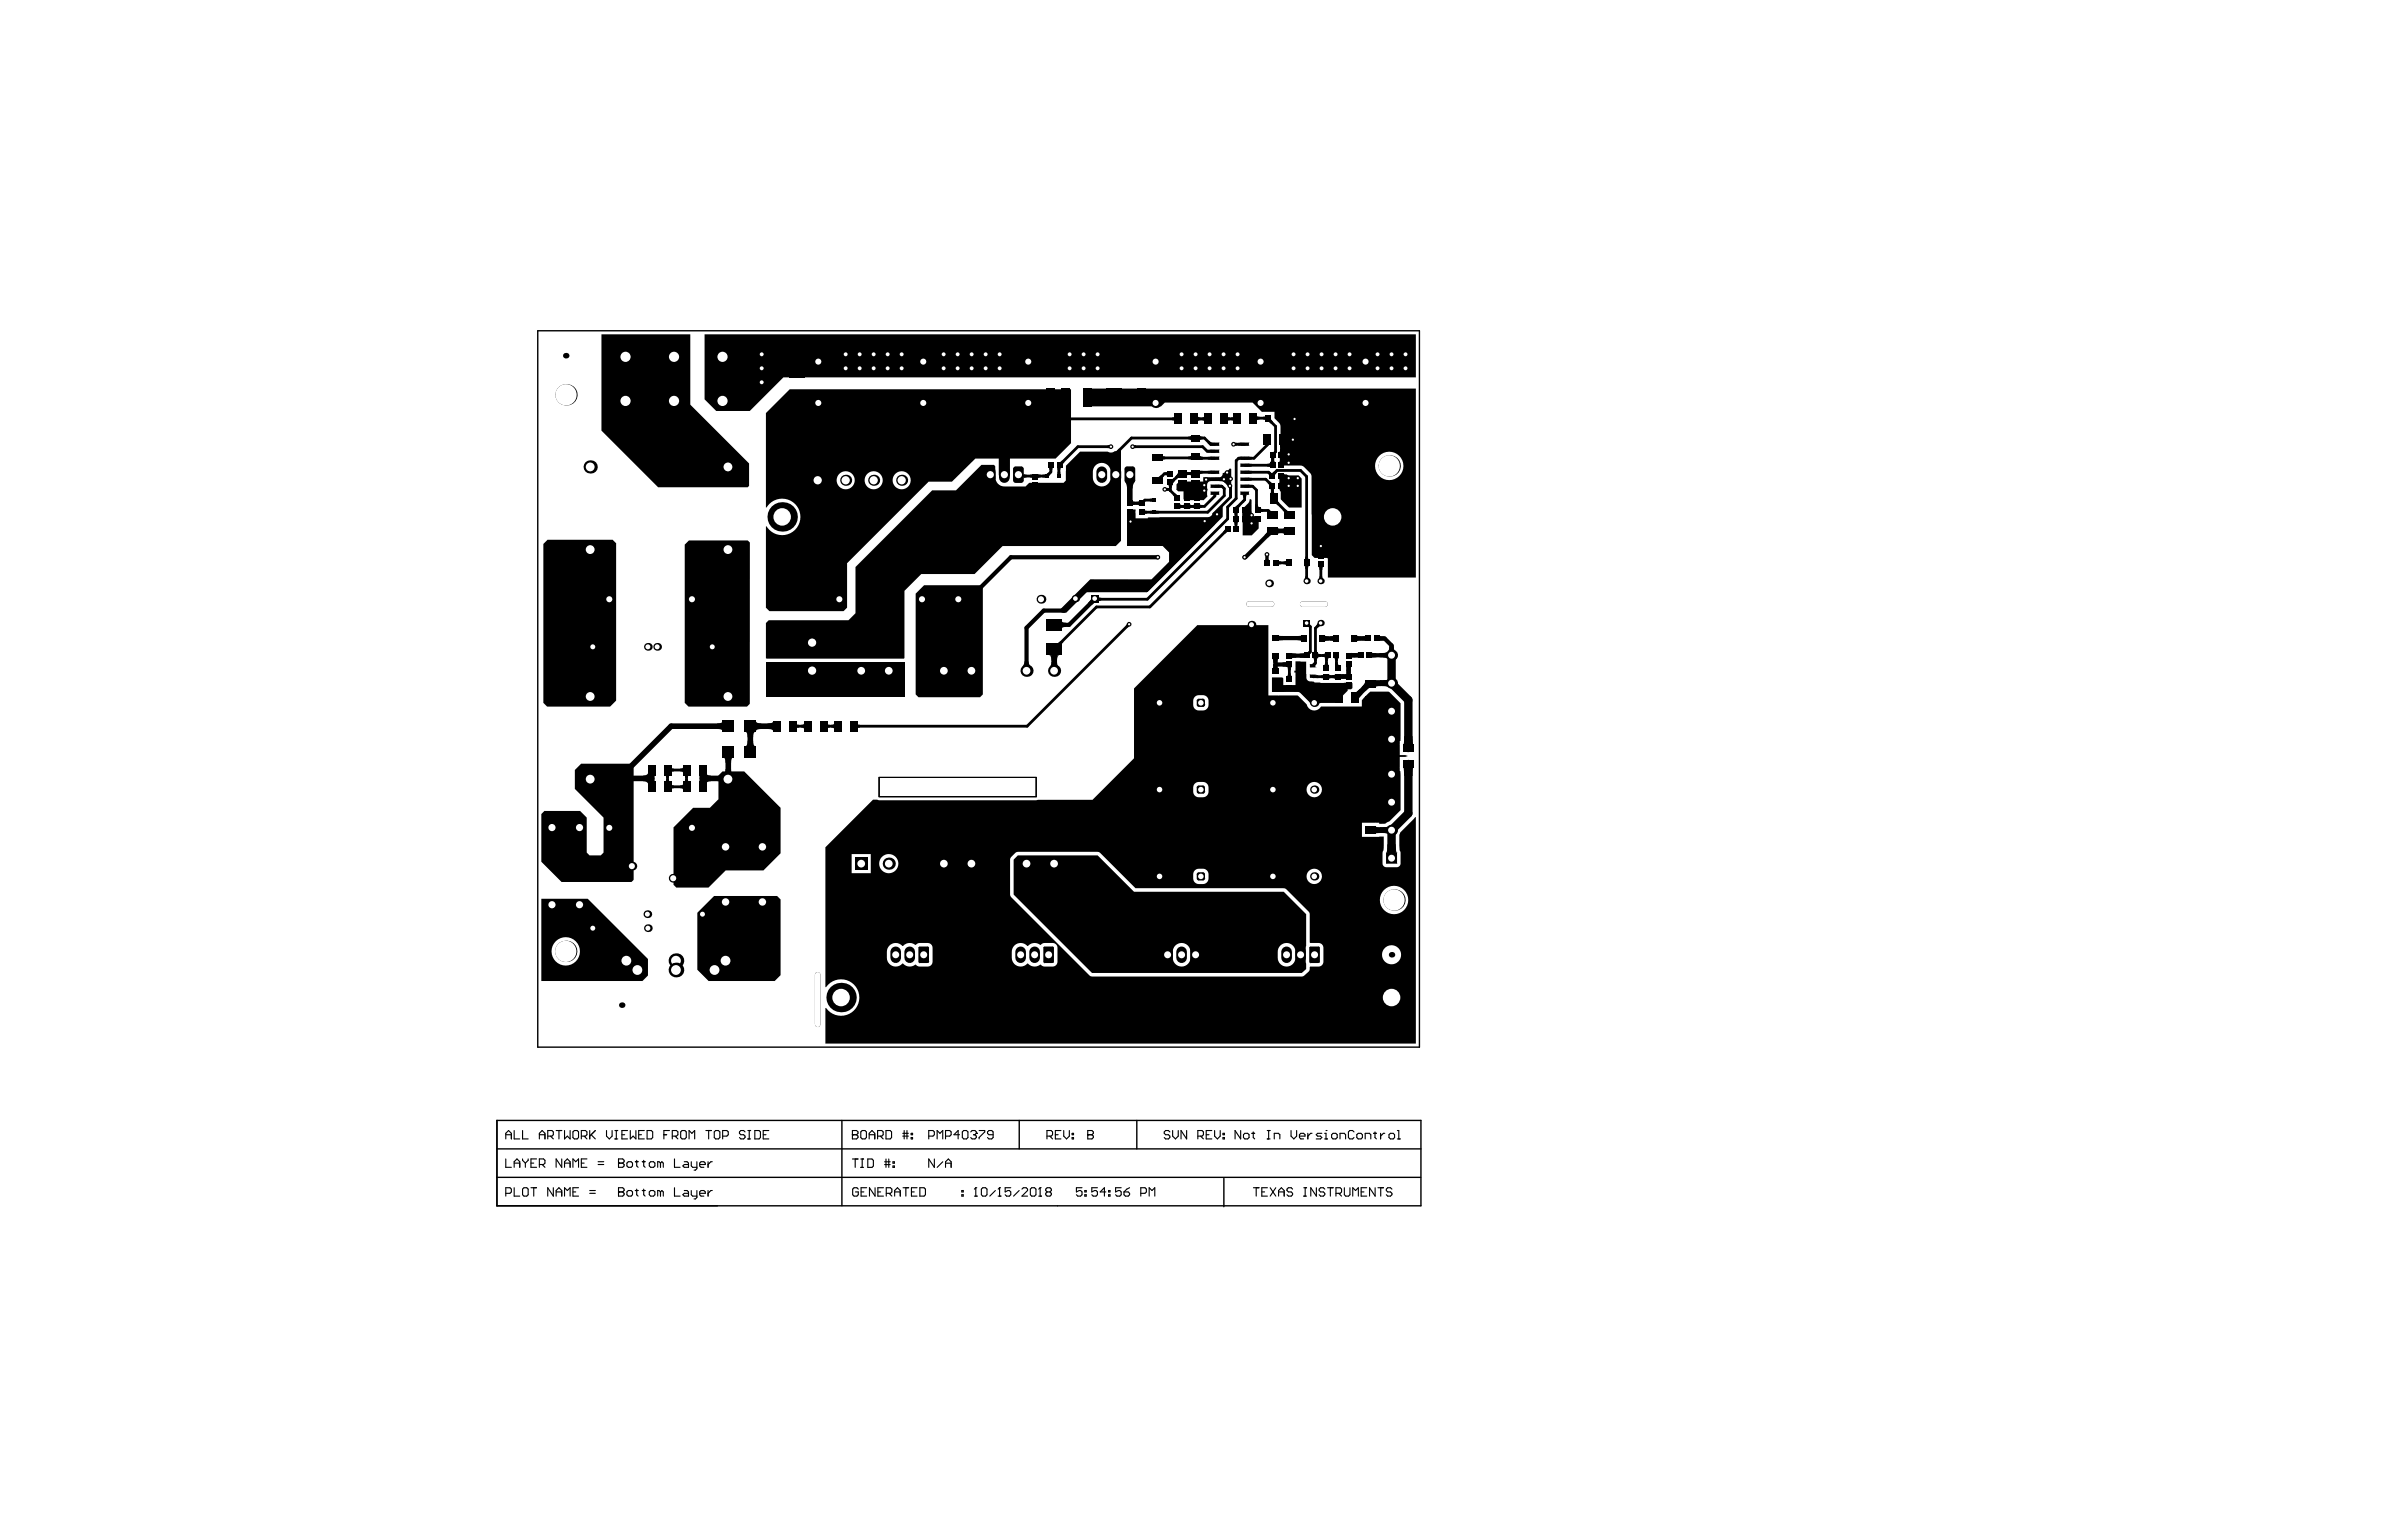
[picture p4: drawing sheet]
<svg xmlns="http://www.w3.org/2000/svg" width="432mm" height="279mm" viewBox="0 0 432 279" stroke-linecap="round" stroke-linejoin="round" font-family="sans-serif">
<path d="M159.4 141h28.4v3.5h-28.4z" fill="none" stroke="#000" stroke-width=".18"/>
<path d="M97.5 60h159.8v129.9h-159.8zM90.1 203.2h167.5v15.4h-167.5zM90.1 213.5h167.4M90.1 208.3h167.5M152.6 203.2v15.4M184.8 203.2v5.1M206.1 203.2v5.1M221.9 213.7v5.1" fill="none" stroke="#000" stroke-width=".25"/>
<g fill="none" stroke="#000" stroke-width=".2">
<path d="M91.7 205.7h1M91.7 206.5v-1l.5-.5 .5 .5v1M91.7 210.1v1.6h1M91.7 216.4h.7l.3-.3v-.5l-.3-.2h-.7v1.5M93.2 205v1.5h1M93.2 211.7v-1.1l.5-.5 .5 .5v1.1M93.2 215.4v1.5h1M93.2 210.9h1M94.7 205v1.5h1M94.7 215.6l.3-.2h.5l.2 .2v1l-.2 .3h-.5l-.3-.3zM94.7 210.1v.3l.5 .5M95.2 210.9v.8"/>
<path d="M95.7 210.1v.3l-.5 .5M96.2 215.4h1.1M96.2 210.9h.6M96.8 215.4v1.5M97.3 210.1h-1.1v1.6h1.1M97.8 205.7h1M97.8 211.1h.7l.3-.2v-.5l-.3-.3h-.7v1.6M97.8 206.5v-1l.5-.5 .5 .5v1M98.3 211.1l.5 .6M99.3 206h.8l.2-.3v-.5l-.2-.2h-.8v1.5M99.8 206l.5 .5M100.3 215.4v1.5l-1-1.5v1.5"/>
<path d="M100.8 205h1M100.8 216.9v-1l.5-.5 .5 .5v1M100.8 216.1h1M101.3 205v1.5M101.8 210.1v1.6l-1-1.6v1.6M102.3 205v1.5l.5-.5 .6 .5v-1.5M102.3 211.7v-1.1l.5-.5 .6 .5v1.1M102.3 216.9v-1.5l.5 .5 .6-.5v1.5M102.3 210.9h1.1M103.9 205.2l.2-.2h.5l.3 .2v1.1l-.3 .2h-.5l-.2-.2zM103.9 216.1h.5M103.9 211.7v-1.6l.5 .5 .5-.5v1.6"/>
<path d="M104.9 215.4h-1v1.5h1M105.4 206h.7l.3-.3v-.5l-.3-.2h-.7v1.5M105.4 210.9h.5M105.9 206l.5 .5M106.4 210.1h-1v1.6h1M106.9 216.4h1M106.9 215.9h1M106.9 205v1.5M107.2 205.7l.7 .8M107.9 205l-1 1M108.4 211.1h1M108.4 210.6h1"/>
<path d="M109.9 205v1l.6 .5 .5-.5v-1M111.5 206.5h.5M111.5 205h.5M111.7 205v1.5M112.1 216.1h.1M112.1 210.9h.1M112.1 215.4h.8l.2 .2v.3l-.2 .2 .2 .3v.2l-.2 .3h-.8zM112.1 216.1h.8M112.1 210.1h.8l.2 .3v.2l-.2 .3 .2 .2v.3l-.2 .3h-.8zM112.1 210.9h.8M112.7 205.7h.5M113.6 216.1l.3-.2h.5l.3 .2v.5l-.3 .3h-.5l-.3-.3z"/>
<path d="M113.6 210.9l.3-.3h.5l.3 .3v.5l-.3 .3h-.5l-.3-.3zM113.8 205h-1.1v1.5h1.1M114.3 205v1.5l.5-.5 .5 .5v-1.5M115.2 215.9h.5M115.2 210.6h.5M115.4 210.4v1l.3 .3M115.4 215.6v1l.3 .3M115.8 205.7h.5M116.4 215.9h.5M116.4 210.6h.5M116.7 210.4v1l.2 .3M116.7 215.6v1l.2 .3"/>
<path d="M116.8 205h-1v1.5h1M117.3 205h.8l.2 .2v1.1l-.2 .2h-.8zM117.7 216.1l.3-.2h.5l.2 .2v.5l-.2 .3h-.5l-.3-.3zM117.7 210.9l.3-.3h.5l.2 .3v.5l-.2 .3h-.5l-.3-.3zM119.7 216.1l-.2-.2h-.3v1M119.7 210.9l-.2-.3h-.3v1.1M119.7 210.9v.8M119.7 216.1v.8M119.7 216.1l.3-.2 .2 .2v.8M119.7 210.9l.3-.3 .2 .3v.8M120.3 205.7h.6M121.4 205h-1.1v1.5"/>
<path d="M121.9 206h.7l.3-.3v-.5l-.3-.2h-.7v1.5M122.3 215.4v1.5h1M122.3 210.1v1.6h1M122.4 206l.5 .5M123.6 205h.6l.2 .2v1.1l-.2 .2h-.6l-.2-.2v-1.1zM124 215.9h.6l.2 .2v.8h-.8l-.2-.3 .2-.2h.8M124 210.6h.6l.2 .3v.8h-.8l-.2-.3 .2-.3h.8M124.9 206.5v-1.5l.5 .5 .5-.5v1.5M125.3 215.9v.7l.3 .3h.7M125.3 210.6v.8l.3 .3h.7M126.3 210.6v1.3l-.2 .3h-.3M126.3 215.9v1.2l-.2 .3h-.3"/>
<path d="M126.8 216.4h1v-.3l-.2-.2h-.5l-.3 .2v.5l.3 .3h.5M126.8 211.1h1v-.2l-.2-.3h-.5l-.3 .3v.5l.3 .3h.5M128 205h1M128.4 210.6v1.1M128.4 215.9v1M128.5 205v1.5M129.1 215.9h-.2l-.5 .5M129.1 210.6h-.2l-.5 .5M129.5 205.2l.2-.2h.5l.3 .2v1.1l-.3 .2h-.5l-.2-.2zM131 206h.8l.2-.3v-.5l-.2-.2h-.8v1.5M135.1 205.2l-.3-.2h-.5l-.3 .2v.3l.3 .2h.5l.3 .3v.3l-.3 .2h-.5l-.3-.2M135.6 206.5h.5"/>
<path d="M135.6 205h.5M135.8 205v1.5M136.8 205h.8l.2 .2v1.1l-.2 .2h-.8zM138.4 205.7h.5M139.4 205h-1v1.5h1M154.5 205.7h.1M154.5 205h.8l.2 .2v.3l-.2 .2 .2 .3v.3l-.2 .2h-.8zM154.5 205.7h.8M154.5 210.1h1M155 210.1v1.6M155.6 215.6l-.3-.2h-.5l-.2 .2v1l.2 .3h.5l.3-.3v-.5h-.5M156 205.2l.3-.2h.5l.3 .2v1.1l-.3 .2h-.5l-.3-.2z"/>
<path d="M156 210.1h.5M156 211.7h.5M156.1 216.1h.5M156.3 210.1v1.6M157.1 215.4h-1v1.5h1M157.3 210.1h.8l.2 .3v1l-.2 .3h-.8zM157.6 205.7h1M157.6 206.5v-1l.5-.5 .5 .5v1M158.6 215.4v1.5l-1-1.5v1.5M159.1 206h.7l.3-.3v-.5l-.3-.2h-.7v1.5M159.1 216.1h.5M159.6 206l.5 .5"/>
<path d="M160.2 215.4h-1.1v1.5h1.1M160.4 211.2h1M160.4 210.7h1M160.6 205h.8l.2 .2v1.1l-.2 .2h-.8zM160.6 210.1v1.6M160.7 216.4h.7l.3-.3v-.5l-.3-.2h-.7v1.5M161.1 210.1v1.6M161.2 216.4l.5 .5M161.9 210.7h.2v.2h-.2zM161.9 211.4h.2v.3h-.2zM162.2 216.1h1M162.2 216.9v-1l.5-.5 .5 .5v1"/>
<path d="M163.7 205.5h1M163.7 206h1M163.7 215.4h1M163.9 205v1.5M164.2 215.4v1.5M164.4 205v1.5M165.2 206.3h.2v.2h-.2zM165.2 205.5h.2v.2h-.2zM165.2 216.1h.5M166.2 215.4h-1v1.5h1M166.7 215.4h.8l.3 .2v1l-.3 .3h-.8zM168.4 206h.7l.3-.3v-.5l-.3-.2h-.7v1.5"/>
<path d="M169.4 210.1v1.6l-1-1.6v1.6M169.9 206.5v-1.5l.5 .5 .5-.5v1.5M170.9 210.7l-1 1M171.4 206h.8l.2-.3v-.5l-.2-.2h-.8v1.5M171.4 211.7v-1l.5-.6 .5 .6v1M171.4 210.9h1M173.9 205.7h-1l.8-.7v1.5M174.4 216.6h.2v.3h-.2zM174.4 215.9h.2v.2h-.2zM174.4 205.2l.3-.2h.5l.3 .2v1.1l-.3 .2h-.5l-.3-.2zM176 205.2l.2-.2h.5l.3 .2v.3M176.5 205.7h.2"/>
<path d="M176.6 216.9h.5M176.7 205.7l.3 .3v.3l-.3 .2h-.5l-.2-.2M176.9 215.4h.1M176.9 215.4v1.5M176.9 215.4l-.3 .2M177 205.5h.1M177 205.5l-.3 .2M177.5 205h1v.2l-1 1.1v.2M177.9 215.6l.3-.2h.5l.2 .2v1l-.2 .3h-.5l-.3-.3zM180 205.7h-.7l-.3-.2v-.3l.3-.2h.5l.2 .2v1.1l-.2 .2h-.5l-.3-.2M180.4 215.9l-1 1M180.9 216.9h.6"/>
<path d="M181.2 215.4h.1M181.2 215.4l-.3 .2M181.2 215.4v1.5M183.2 215.4h-1v.7l.5-.2h.3l.2 .2v.5l-.2 .3h-.5l-.3-.3M184.7 215.9l-1 1M185.3 215.6l.2-.2h.5l.3 .2v.3l-1 1h1M186.8 215.6l.2-.2h.5l.3 .2v1l-.3 .3h-.5l-.2-.3zM188.3 216.9h.5M188.6 215.4h.1M188.6 215.4v1.5M188.6 215.4l-.3 .2M189.8 206h.7l.3-.3v-.5l-.3-.2h-.7v1.5"/>
<path d="M189.8 216.1l-.2-.2v-.3l.2-.2h.5l.3 .2v.3l-.3 .2M189.8 216.1l-.2 .3v.2l.2 .3h.5l.3-.3v-.2l-.3-.3M189.8 216.1h.5M190.3 206l.5 .5M191.3 205.7h.5M192.3 205h-1v1.5h1M192.8 205v1l.5 .5 .5-.5v-1M194.4 206.3h.2v.2h-.2zM194.4 205.5h.2v.2h-.2zM196.1 215.4h-1v.7l.5-.2h.3l.2 .2v.5l-.2 .3h-.5l-.3-.3M196.7 216.6h.2v.3h-.2zM196.7 215.9h.2v.2h-.2z"/>
<path d="M197.2 205.7h.1M197.2 205h.7l.3 .2v.3l-.3 .2 .3 .3v.3l-.3 .2h-.7zM197.2 205.7h.7M198.9 215.4h-1v.7l.5-.2h.3l.2 .2v.5l-.2 .3h-.5l-.3-.3M200.5 216.1h-1.1l.8-.7v1.5M201 216.6h.2v.3h-.2zM201 215.9h.2v.2h-.2zM203.2 215.4h-1v.7l.5-.2h.3l.2 .2v.5l-.2 .3h-.5l-.3-.3M203.8 216.1h.7l.3 .3v.2l-.3 .3h-.5l-.2-.3zM204.8 215.4l-.5 .2-.5 .5M206.8 216.4h.8l.2-.3v-.5l-.2-.2h-.8v1.5M208.3 216.9v-1.5l.5 .5 .5-.5v1.5"/>
<path d="M212.1 205.2l-.3-.2h-.5l-.2 .2v.3l.2 .2h.5l.3 .3v.3l-.3 .2h-.5l-.2-.2M212.6 205v1l.5 .5 .5-.5v-1M215.1 205v1.5l-1-1.5v1.5M217.1 206h.8l.3-.3v-.5l-.3-.2h-.8v1.5M217.6 206l.6 .5M218.7 205.7h.5M219.7 205h-1v1.5h1M220.2 205v1l.5 .5 .5-.5v-1M221.7 206.3h.3v.2h-.3zM221.7 205.5h.3v.2h-.3zM224.9 205v1.5l-1-1.5v1.5M225.7 205.5h.5l.2 .2v.6l-.2 .2h-.5l-.3-.2v-.6z"/>
<path d="M226.9 205.5h.5M227.2 205.2v1.1l.2 .2M227.2 215.4h1M227.7 215.4v1.5M228.7 216.1h.5M229.7 206.5h.5M229.7 205h.5M229.7 215.4h-1v1.5h1M230 205v1.5M230.3 215.4l1 1.5M231 206.5v-1h.8l.2 .2v.8M231.3 215.4l-1 1.5"/>
<path d="M231.8 216.1h1M231.8 216.9v-1l.5-.5 .5 .5v1M234 205v1l.5 .5 .5-.5v-1M234.3 215.6l-.2-.2h-.5l-.3 .2v.3l.3 .2h.5l.2 .3v.2l-.2 .3h-.5l-.3-.3M235.6 206h1v-.3l-.3-.2h-.5l-.2 .2v.6l.2 .2h.5M236.3 215.4h.6M236.3 216.9h.6M236.6 215.4v1.5M237.1 205.5v1M237.8 205.5h-.2l-.5 .5M238.6 215.4v1.5l-1-1.5v1.5M239.6 205.5h-.7l-.3 .2 .3 .3h.5l.2 .3-.2 .2h-.8"/>
<path d="M240.1 206.5h.5M240.1 205.5h.3v1M240.1 215.6l-.2-.2h-.5l-.3 .2v.3l.3 .2h.5l.2 .3v.2l-.2 .3h-.5l-.3-.3M240.4 205h.1M240.7 215.4h1M241.2 215.4v1.5M241.6 205.5h.6l.2 .2v.6l-.2 .2h-.6l-.2-.2v-.6zM242.2 216.4h.7l.3-.3v-.5l-.3-.2h-.7v1.5M242.7 216.4l.5 .5M242.9 206.5v-1h.8l.2 .2v.8M243.7 215.4v1.2l.3 .3h.5l.2-.3v-1.2M245.2 216.9v-1.5l.5 .5 .5-.5v1.5"/>
<path d="M245.4 205.2l-.2-.2h-.5l-.3 .2v1.1l.3 .2h.5l.2-.2M246.2 205.5h.5l.3 .2v.6l-.3 .2h-.5l-.2-.2v-.6zM246.7 216.1h.6M247.5 206.5v-1h.7l.3 .2v.8M247.8 215.4h-1.1v1.5h1.1M249 205.5h.5M249.3 205.2v1.1l.2 .2M249.3 215.4v1.5l-1-1.5v1.5M249.8 215.4h1M250.3 205.5v1M250.3 215.4v1.5M251 205.5h-.2l-.5 .5"/>
<path d="M252 205.5h.6l.2 .2v.6l-.2 .2h-.6l-.2-.2v-.6zM252.3 215.6l-.2-.2h-.5l-.3 .2v.3l.3 .2h.5l.2 .3v.2l-.2 .3h-.5l-.3-.3M253.3 206.5h.5M253.3 205h.3v1.5"/>
</g>
<g fill="#000">
<path d="M109 60.6h16.1v12.8l10.7 10.6v4.1l-.3 .2h-16.2l-10.3-10.2zM187.3 73.3v.2l.4 .5-.4 .3-.4-.3h-.3zM212.5 75.7l.3-.1 .2-.2v1.1l-.2-.2-.3-.1zM215.4 79.2l.4-.1 .1-.2v1l-.1-.2h-.4zM217.2 75.4l.1 .2 .4 .1v.5l-.4 .1-.1 .2zM217.8 75.7l.4-.1 .1-.2v1.1l-.1-.2-.4-.1zM217.5 78.9l.1 .2 .4 .1v.5h-.4l-.1 .2zM219.2 79.9l.4 .4h.3l-.4 .6-.6-.5zM222.5 75.4l.1 .2 .4 .1v.5l-.4 .1-.1 .2zM223.1 75.7l.4-.1 .1-.2v1.1l-.1-.2-.4-.1zM227.8 75.3l.1 .2 .4 .1v.5h-.4l-.1 .2zM229 75.6l.4-.1 .1-.2v1l-.1-.2h-.4z"/>
<path d="M230.4 75.7v.3l.4 .5-.4 .4-.4-.4h-.3zM233.7 75.3l.2 .2h.5v.8l-.5 .1-.2 .1zM127.7 60.6h129v7.8h-114.7l-6.1 6.1h-6.1l-2.1-2.1zM99.3 97.9h11.8l.6 .6v28.5l-1.1 1.1h-11.4l-.7-.7v-28.8zM124.9 98h10.7l.3 .4v29.2l-.5 .5h-10.6l-.7-.7v-28.6zM185.6 85.8l.1 .2 .4 .1v.5h-.4l-.1 .2zM186.7 86.1l.5-.2v.9l-.1-.2h-.4zM188.2 85.9l.5 .2v.5h-.4l-.1 .2zM189 86.1l.5-.1v.6h-.5zM190 84.8h1l-.2 .1v.4h-.6v-.4zM189.5 86l.6-.3 .3 .3-.3 .6zM191.6 84.8h.9l-.2 .1-.1 .4h-.5z"/>
<path d="M191.7 85.5h.5v.5h-.5zM191.9 83.8h.2l.5-.3 .4 .3-.4 .4v.3zM200.8 80.7h.3v.6l-.3-.1zM202 84.1h.5v.4l.2 .2-1 .1 .2-.2zM203.9 87.3h1.8l-.3 .6-.1 .7h-1l-.1-.7zM205.3 90.7l.1 .2 .4 .1v.5l-.4 .1-.1 .1zM205.6 80.7h.3v.5l-.3 .1zM206 91l.4-.1 .1-.2v1l-.1-.1-.4-.1zM205.2 90.9l1.1 .1v.5l-1.1 .1zM207.4 92.4l.2 .2h.3v.5l-.3 .1-.2 .1zM208.4 92.6h.6v.6l-.6-.1zM208.4 90.4h.6v.6l-.6-.1z"/>
<path d="M209.5 92.6h.6v.5l-.6 .1zM209.8 86.5l.3-.1 .4-.3 .6 .2-.4 .4v.3zM211.2 85.6h.4l.1-.2v1l-.1-.2h-.4zM210.7 82.5l.1 .2 .4 .1v.5h-.4l-.1 .2zM211.5 88.4l.3 .1v.5h-.3zM211.7 88h.9l-.1 .1-.1 .4h-.5v-.4zM212.9 89.4l.5 .3h.3l-.7 .8v-.3l-.4-.4zM212.1 87h.3l.4-.4 .2 .6-.3 .4-.1 .3zM213.6 85.5v1.2l-.4 .3-.2-.6 .4-.5zM214.2 91.6l.4-.1 .1-.2v1l-.1-.2h-.4zM213.9 91.3l.1 .2 .4 .1v.5h-.4l-.1 .2zM215.4 82.8l.4-.1 .1-.2v.9l-.5-.1z"/>
<path d="M215.5 85.6h.4l.1-.2v1l-.1-.2-.4-.1zM215.1 85.4l.1 .2h.4v.5l-.4 .1-.1 .2zM216 91.6l.4-.1 .1-.2v1l-.1-.2h-.4zM215.7 91.3l.1 .2 .4 .1v.5h-.4l-.1 .2zM217.5 91.3l.1 .2 .4 .1v.5h-.4l-.1 .2zM217.5 85.4h.5v.5h-.4l-.1 .2zM217.5 82.6l.1 .2h.4v.5l-.5 .1zM217.5 82.6l.2 .2h.3v.5l-.5 .1zM219 85.4l.5-.1v.6h-.5zM219 82.8h.5v.6l-.5-.1zM219 81.6l.5-.1v.6h-.5zM221.3 86.6h.3v.6l-.3-.1z"/>
<path d="M204.3 92.4h1.6v1.6h2.2v-.2h.2h1.9h8.7l.7-.3 1.8-1.9 .3 .2-.1 1.9-13.5 13.5h-11l-3.8 3.9h-.8l-.3-.3v-.4l5.4-5.4h11.1l3.2-3.1v-1.7l-1.1-1.2h-6.5zM221 87.9h.5v.5h-.5zM221 86.6h.5v.5l-.5 .1zM222 95.7l.8 .7h-.3l-.4 .4-.4-.3 .3-.5zM221.8 87.3l.5-.3 .2 .2-.5 .3zM222.7 87.5l.2 .2-.4 .4-.2-.3zM222.8 88.5l.5-.2v.3l-.5 .2zM213.5 87.6l.3-.3h4.3v-.8h3l.5-.3v-.4l.8-.3 .5-.6 .3 .1v5l-.2 .2-.2-.2v-1.4a1.7 1.7 0 0 0-1.3-1.3l-2-.1a.95 .95 0 0 0-.6 1.6v1.2l-.7 .7h-3.5l-.2-.2v-1.4h-.9l-.4-.4 .1-.9zM223.6 92.9h1l-.2 .1-.1 .4h-.5l-.1-.4zM223.6 94.7h1l-.2 .1-.1 .4h-.5l-.1-.4zM224.1 93.7h.2zM223.9 80.2l.3 .1v.5l-.3 .1z"/>
<path d="M224.3 80.3h.6v.5h-.6zM224.5 82.8h.4v.6l-.4-.1zM223.6 91.9h.3l.4-.3 .6 .1-.4 .5v.2zM225.1 89.7h1l-.2 .2v.3h-.5l-.1-.3zM225.2 92.9h.9l-.1 .1-.1 .4h-.5l-.1-.4zM225.4 93.2h.5l.1 .4 .1 .1h-.9l.1-.1zM226.1 93.7l.6 .2v.5l-.4 .1-.2 .2zM226.5 90.5l.4 .1v3h1.6v.4h-.3v1.8l-1.3 1.3h-1.6l-.1-4.7 1.2-1.3zM226.4 87.9h.5v.5h-.5zM226.4 85.3l.5 .1v.5h-.5zM226.4 84.1h.5v.5h-.5zM226.4 82.8h.5v.5l-.5 .1z"/>
<path d="M226.4 86.6h.5v.5l-.5 .1zM227 93.9l.4-.1 .2-.2v.9l-.6-.1zM227.5 91.4h.5l.1 .4 .2 .1h-.7zM228.5 92l.1 .2 .4 .1v.5l-.5 .1zM229.8 96l1.2 .9a1.01 1.01 0 0 0-1.1 .6l-.7-.5 .6-.7zM229.7 84.1l.4-.1 .1-.2v.9l-.5-.1zM230.1 92.4l.3 .3h-.7zM229.8 87.6l.4-.3 .4 .3h.3l-.7 .7v-.2zM229.8 85.8l.4-.3 .4 .4-.4 .4zM230.2 88.6h.9l-.1 .1-.1 .4h-.5l-.1-.4zM230.2 82.9h1l-.2 .2v.3h-.5l-.1-.3zM230.4 89h.5l.1 .3 .2 .2h-1z"/>
<path d="M230.5 83.3h.5v.3l.2 .2h-1l.2-.2zM230.2 85.9l.3-.1 .4-.3 .6 .1-.4 .5v.3zM231.5 90.5l.1 .2 .3 .5-.2 .5-.5-.4h-.3zM231.8 86.8h.9l-.1 .1-.1 .4h-.5l-.1-.4zM232 88.6h.5v.2h-.5zM231.8 82.9h1l-.2 .2v.3h-.5l-.1-.3zM232 80.6h.8l-.2 .2v.3h-.5zM232.1 95.9l.5-.1 .2-.2v1.3l-.2-.2h-.5zM231.6 95.6l.2 .2 .6 .1v.8h-.6l-.2 .2zM232 87.1h.5l.1 .4 .1 .1h-.9l.1-.1zM232.1 83.3h.5v.3l.2 .2h-1l.2-.2zM232.1 81.5h.5v.4l.2 .1h-1l.2-.1z"/>
<path d="M232.9 89.1l.4 .4h.3l-.5 1v-.4l-.3-.4zM233 82.2l.3-.1v.6h-.2zM233 87.8h.3v.6l-.3-.1zM233 83.7l.3-.1v.6h-.3zM232.5 92.5l.6-.1 .4 .3h.3l-1 .5v-.3zM232.7 85.8l.2 .2 .3 .1v.5h-.3l-.2 .2zM232.7 87.6l.2 .2h.4v.5l-.4 .1-.2 .2zM232.8 83.7h.5v.5h-.4l-.1 .2zM232.8 82l.1 .1 .4 .1v.5l-.4 .1-.1 .1zM233.3 79l.2 .2 .6 .1v.8l-.6 .1-.2 .3zM232 86.2h3.4l.6 .6v5.2h-2.3l-1.5-1.5v-1.7h-.2zM239.1 99.3h.6v.3h-.5z"/>
<path d="M239.2 99.7h.5l.1 .4 .1 .2h-.9l.1-.2zM174.3 108.1l.6 .2v.7l-.6 .2zM167.5 106.1h10.4l.3 .3v19.5l-.5 .5h-11.2l-.5-.5v-18.3zM185.7 119.9h.8l.1 .5 .3 .4h-1.6l.3-.4zM190.1 118.8h2a.78 .78 0 0 0-.5 1h-1a.78 .78 0 0 0-.5-1zM191.1 117.2l.9-.7 .3 .4-.7 .8zM191.5 116.6h.3l.4-.3h.6l-.4 .5 .1 .3zM192.5 112.5l.2 .3 .5 .1v.8l-.5 .1-.2 .3zM194.3 108.6l.7 .6-.4 .3-.6-.5zM194.9 107.9l.6-.3 .3 .4-.2 .5zM194.9 108.1l.6-.5 .4 .4-.6 .5zM197.8 108.2l1.2 1a1.02 1.02 0 0 0-1.1 .5l-.7-.4 .6-.7z"/>
<path d="M198.7 108.4h.8v.5h-.8zM199.1 108.1l.1 .2 .4 .1v.5l-.4 .1-.1 .2zM204.3 113.2l.4 .4-.3 .2-.3-.4zM229.4 100.8h.6l-.1 .3h-.5zM229.4 101.1h.5l.1 .4 .1 .1h-.9l.2-.1zM231.7 101.6l.2 .1 .3 .1v.5l-.3 .1-.2 .1zM231.8 115.2l.8 .1v.8l-.8 .1zM232.7 101.8l.3-.1 .2-.2v1.1l-.2-.2-.3-.1zM234.2 118.4l.8 .1v.8l-.8 .1zM235.2 115.3l.8-.1v1.2l-.2-.3h-.6zM230.6 122.8h1.8l.2 .2v1.2h2.2v-2.3h-.2v-.3h.2v-1.7l2 .1v2.3a.9 .9 0 0 0 .1 .9 .9 .9 0 0 0 .9 .4h.4l.1 .2h1h5.8l.1 .9-.3 .3h-.6v.2l-2.2 2.3h-2.6l-.5 .2h-1.5l-.2-.4-1.8-1.8h-4.9zM235.6 118.5l.8-.1v.9h-.8z"/>
<path d="M236.4 102.7h.9l-.1 .1-.1 .4h-.5zM236.6 104.5h.5l.2 .4h-.8zM236.6 100.9h.5l.1 .4 .1 .1h-.9zM236.9 118.4l.4-.4 .4 .3-.3 .5zM238 119.3h1l-.2 .2-.1 .3h-.5l-.1-.3zM238.8 113l.6 .5-.4 .3-.4-.4zM238.2 117.9h.5l.1 .4 .2 .1h-1l.1-.1zM239 102.8h.9l-.1 .2-.1 .4h-.5l-.1-.4zM239 118.4l.1 .1 .4 .1v.5l-.4 .1-.1 .1zM239.7 118.6l.3-.1 .2-.1v.9l-.2-.1-.3-.1zM239.2 104.5h.5l.1 .5-.8-.1zM240.2 119.3h.8l-.2 .1-.1 .4h-.5z"/>
<path d="M240.1 115.2l.2 .1 .6 .1v.7l-.6 .1-.2 .2zM241 115.4l.6-.1 .2-.1v1.2l-.2-.2-.6-.1zM241.8 119.3h1l-.2 .2-.1 .3h-.5v-.3zM245.4 118.4l.7-.1v1l-.7-.1zM244.9 118.4h.8v.8l-.8 .2zM246 115.2l.2 .1 .5 .1v.7l-.5 .1-.2 .2zM246.7 115.4l.8-.1v.9l-.8-.1zM248.7 118.3l.8 .1v.8l-.8 .1zM250.1 118.4l1.6-.1v1l-1.6-.1zM250.7 118.4l.5-.1 .3-.2v1.4l-.3-.2-.5-.1zM250.1 115.3l.8 .1v.7l-.8 .1zM251.9 117.3h.7l.1 .4 .3 .4h-1.4l.2-.4z"/>
<path d="M251.9 117h.7l.2 1.3h-1.1zM105.3 138.5h9.1l.5 .5v20.5l-.4 .4h-12.7l-3.7-3.6v-8.7l.6-.6h6.5l1.2 1.2v6.4l.5 .5h2l.5-.5v-6.4l-5.2-5.2v-3.4zM117.6 139.6l1 1.5-1 1.6a.9 .9 0 0 0-1-1.1v-1a.9 .9 0 0 0 1-1zM121.7 139.1l.1 .2 .4 .1v.5h-.4l-.1 .2zM123.3 139.4l.4-.1 .1-.2v1l-.1-.2h-.4zM130 131.2h.2a.69 .69 0 0 0 .8-.5v2a.78 .78 0 0 0-1-.5zM131 137.3h2a.78 .78 0 0 0-.5 1h-1v-.2a.69 .69 0 0 0-.5-.8zM131.5 139.4l1 .1 .1 .5 .2 .5-1.6-.1 .2-.4zM131 139.9h3.9l6.6 6.6v8.2l-3.1 3.1h-6.9l-3.1 3.1h-5.8l-.5-.5v-10.4l3.5-3.5h3.1l1.5-1.6v-4.3zM135 132.7h2a.78 .78 0 0 0-.5 1h-1v-.2a.69 .69 0 0 0-.5-.8zM135.5 134.3h1v.2a.69 .69 0 0 0 .5 .8h-2a.78 .78 0 0 0 .5-1zM137 130.7a.78 .78 0 0 0 1 .5v1h-.2a.69 .69 0 0 0-.8 .5z"/>
<path d="M139.1 131.2a.91 .91 0 0 0 1-.4l.1 1.8a.8 .8 0 0 0-1.1-.4zM144.3 131.2l.2 .2h.4v.5l-.4 .1-.2 .2zM145.2 131.4h.4l.1-.2v1l-.1-.2-.4-.1zM148 120.8l.8 .3v1l-.8 .3zM149.9 131.2l.2 .2h.3v.5l-.3 .1-.2 .2zM150.7 131.4h.4l.1-.2v1l-.1-.2-.4-.1zM155.4 131.2l.1 .2h.4v.5l-.4 .1-.1 .2zM154.5 121.1l.9-.3 1.5 1.6 .9-.3-.1-1-.8-.3-1.6 1.6-.8-.3zM159.5 121.1l.8-.3v1.6l-.8-.3zM190.6 120h1l.3 .9-1.6-.1zM230.6 119.4h1.2l-.2 .2v.6h-.8v-.6zM230.8 120.6h.4z"/>
<path d="M230.8 120.6h.8v.5l.2 .2h-1.2l.2-.2zM232.5 120.1l.8-.1v1l-.8-.1zM232.5 124.6l.6-.1 .2-.3-.1 1.1-.7 .1zM231.8 124.6h.8v.8l-.8 .1zM233.5 120.8h.5v.7h-.5zM233.3 121h.9l-.2 .1v.4h-.5l-.1-.4zM233.5 122.1h.5v.4l.2 .1h-.9l.1-.1zM234.2 124.2l.2 .3 .6 .1v.8l-.8-.2zM235.1 121.9h.9l-.1 .8h-.7zM235.2 123.9l.4 1.1v.4l-1.2-.8a.67 .67 0 0 0 .8-.7zM237.7 126.4l.5 .3-.7 .7-.3-.5zM237.8 120.4l.5-.3 .3 .3-.2 .2z"/>
<path d="M238.4 122.3l.6 .1v.6l-.6-.1zM238.2 126.7l.5-.3 .6 .5-.3 .5zM239.5 122.4h.4l.1-.2v1l-.1-.2h-.4zM240.2 120.1h.5l.1 .4 .1 .1h-.9l.1-.1zM240.9 122.2l.2 .2h.3v.6h-.3l-.2 .2zM241.4 122.4h.8v.6h-.8zM241.5 122.4h.4l.1-.2v1l-.1-.2h-.4zM242 120.1h.5l.1 .4 .2 .1h-.8zM243.2 123.9l.8-.1v1l-.8-.2zM243.2 122.3l.8-.1v1l-.8-.2zM243 122.2l.7 .1v.7l-.7 .2zM244 121h.9v.7h-.8z"/>
<path d="M244.1 121.4h.8v.8h-.9zM247.5 123.3l1.5 1.3a.87 .87 0 0 0-1.1 .4l-.4 .3-.7-.7 .5-.7zM245.1 125.6a.73 .73 0 0 0 1-.3l.4-.4 .4 1a1.59 1.59 0 0 0-.7 1.3v.1zM250.2 123.4l1.5-.1v1.1h-1.5zM249.4 123.3l1 .1v1h-.8l-.2 .2zM250.8 123.4l.7-.2v1.4l-.7-.2zM254.5 133.5h1.6l.1 1.5h-1.8zM108.2 140.3a.78 .78 0 0 0 1 .5v1a.78 .78 0 0 0-1 .5zM117.5 140.5h1.2l-.1 .6h-1zM117.6 141.1h1l.1 .6h-1.2zM120.5 140.5h1l-.2 .2v.3h-.5l-.1-.3zM120.8 141.2h.5v.4l.2 .1h-1l.2-.1z"/>
<path d="M121.7 142.2l.1 .1 .4 .1v.5l-.4 .1-.1 .2zM123.3 142.4l.4-.1 .1-.1v1l-.1-.2-.4-.1zM123.9 140.5h1.1l-.2 .2-.1 .3h-.5l-.1-.3zM124.2 141.2h.5l.1 .4 .2 .1h-1.1l.2-.1zM126.7 140.5h1.2v.6h-1.1zM126.8 141.1h1.1v.6h-1.2zM127.9 139.6a.9 .9 0 0 0 1 1v1a.9 .9 0 0 0-1 1.1l-1.1-1.6zM130.2 140.6l1-.3-.2 1.7-.4-.3-.5-.1zM250.2 150h1.5v1.1l-1.5-.1zM249.4 149.8l.2 .2h.8v1l-1 .1zM250.8 150l.7-.2v1.4l-.7-.2zM251.5 153.1h1.5l.1 1.1 .1 .4h-1.9l.1-.4z"/>
<path d="M254.4 139.2h1.8l-.1 1.5h-1.6zM129.5 162.5h11.4l.6 .6v13.7l-1.1 1.1h-12l-2-2.1v-10.3z"/>
<path d="M143.2 70.6h51v9.8l-2.8 2.7h-14.6l-4.2 4.2h-4.3l-14.7 14.8v8.1l-.7 .6h-13.4l-.7-.6v-14.7l.2-.1a3.3 3.3 0 0 0 4.9 .8 3.3 3.3 0 0 0 0-5 3.3 3.3 0 0 0-4.9 .8h-.2v-17.1zM161.8 87.1a1.65 1.65 0 0 0 3.3 0 1.65 1.65 0 0 0-3.3 0zM156.7 87.1a1.65 1.65 0 0 0 3.3 0 1.65 1.65 0 0 0-3.3 0zM151.7 87.1a1.64 1.64 0 0 0 3.2 0 1.64 1.64 0 0 0-3.2 0z"/>
<path d="M139.3 112.5h14.5l1.3-1.3v-8.4l13.9-13.9h4.3l4.6-4.6h2.3l.2 .2v1.6a1.82 1.82 0 0 0 1.7 2.1h3.8l.7-.7h6.2l.4-.4v-2.7l2.6-2.5h4.9a1.18 1.18 0 0 0 1.4-.1h.3l.5-.5 .3 .3v16.5l-.9 .9h-20.6l-5 5.1h-9.7l-3 3v12.2l-.2 .1h-24.8l-.2-.1v-6.3zM198.6 84.4l-.2 .2a3.6 3.6 0 0 0-.2 2.6 1.62 1.62 0 0 0 1.8 1 1.62 1.62 0 0 0 1.3-1.6 2.17 2.17 0 0 0-.7-2.4l-.6-.2h-.6z"/>
<path d="M196.6 70.5h60.1v34.2h-16v-3.4l-.1-.1h-2.3l-.5-.5-.1-14.5-.2-.4-1.1-1.1-.4-.3h-4l.1-7.1a1.62 1.62 0 0 0-.9-1.3l-.2-.2v-1.1h-2.2l-1.7-1.7h-15.9l-.7 .7h-13.9l-.2-.2v-2.9zM249.3 84.5a2.58 2.58 0 0 0 5.1 0 2.58 2.58 0 0 0-5.1 0z"/>
<path d="M158.2 145l1.2 .1 38.7-.1 7.5-7.5v-12.7l11.4-11.5h12.9v12.8h5.4l1.5 1.6a1.46 1.46 0 0 0 1.2 1.1 1.46 1.46 0 0 0 1.5-.7h7.4v-1.1l1.5-1.6 3.4 .1 2.1 2v5.9v.9h-.2v2.6l1.4 .1v.1l-.3 .1h-1.1v2.6h.1l.1 .6v6.5l-2.1 2-.7 .4-1.1 .1v-.2h-3.1v2.5h3.9v2.3l-.2 .7 .1 2.2 .3 .3h.3h2.1l.3-.2 .2-.4-.2-5.2 .1-.5 2.7-2.8 .2 .1v41h-107.1v-6.4l.1-.1a3.3 3.3 0 0 0 5 .6 3.3 3.3 0 0 0 0-4.9 3.3 3.3 0 0 0-5 .6h-.1v-25.4zM216.6 126.3a1.65 1.65 0 0 0 .5 2.5h.2a1.36 1.36 0 0 0 1.5-.3 1.36 1.36 0 0 0 .3-1.4 1.02 1.02 0 0 0-1-1.1 1.59 1.59 0 0 0-1.5 .3zM216.6 142.1a1.65 1.65 0 0 0 .5 2.4l.2 .1a1.36 1.36 0 0 0 1.5-.3 1.36 1.36 0 0 0 .3-1.5 1.02 1.02 0 0 0-1-1 1.59 1.59 0 0 0-1.5 .3zM236.8 143.2a1.4 1.4 0 0 0 2.8 0 1.4 1.4 0 0 0-2.8 0zM154.4 154.9v3.4h3.5v-3.4zM159.4 156.6a1.75 1.75 0 0 0 3.5 0 1.75 1.75 0 0 0-3.5 0zM216.6 157.8a1.65 1.65 0 0 0 .5 2.5h.2a1.36 1.36 0 0 0 1.5-.3 1.36 1.36 0 0 0 .3-1.5 1.02 1.02 0 0 0-1-1 1.59 1.59 0 0 0-1.5 .3zM236.8 158.9a1.4 1.4 0 0 0 2.8 0 1.4 1.4 0 0 0-2.8 0zM250.1 163.2a2.6 2.6 0 0 0 5.2 0 2.6 2.6 0 0 0-5.2 0zM161.2 171.4l-.2 .3a3.6 3.6 0 0 0-.1 2.6 1.6 1.6 0 0 0 2.7 .4 1.94 1.94 0 0 0 2.4 .2l.5 .3h1.9l.4-.2 .3-.6v-2.5l-.3-.7-.6-.2h-1.5l-.4 .1-.3 .2a1.93 1.93 0 0 0-2.4 .2 1.59 1.59 0 0 0-2.4-.1zM183.9 171.4l-.2 .3a3.6 3.6 0 0 0-.2 2.6 1.6 1.6 0 0 0 2.7 .4 1.94 1.94 0 0 0 2.5 .2l.4 .3h1.9l.4-.2 .3-.6v-2.5l-.3-.7-.6-.2h-1.4l-.5 .1-.2 .2a1.93 1.93 0 0 0-2.5 .2 1.59 1.59 0 0 0-2.3-.1zM250.5 173.1a1.75 1.75 0 0 0 3.5 0 1.75 1.75 0 0 0-3.5 0zM184.1 154.6l-.8 .8-.2 .5 .1 6.6 14.5 14.5 38.3 .1 .4-.2 .8-.7 .3-1h1.8l.3-.2 .3-.4v-2.7l-.1-.5-.5-.4-1.9-.1v-5.4l-4.4-4.4-27.2-.1-6.6-6.5h-14.7z"/>
<path d="M98.1 163h8.4l11 10.9v3l-1 1h-18.4zM100 172.5a2.58 2.58 0 0 0 5.1 0 2.58 2.58 0 0 0-5.1 0z"/>
<path d="M184.5 155.1h14.5l6.6 6.6h27.1l4.1 4.1v9.9l-.8 .7h-38l-14.3-14.2v-6.3zM232.1 171.4l-.2 .3a3.6 3.6 0 0 0-.2 2.6 1.61 1.61 0 0 0 1.8 .9 1.61 1.61 0 0 0 1.3-1.5 2.17 2.17 0 0 0-.7-2.5l-.9-.2-.6 .1zM213.1 171.4l-.2 .3a3.6 3.6 0 0 0-.2 2.6 1.61 1.61 0 0 0 1.8 .9 1.61 1.61 0 0 0 1.3-1.5 2.17 2.17 0 0 0-.7-2.5l-.9-.2-.6 .1z"/>
<circle cx="218.3" cy="88" r=".43"/>
<circle cx="224.1" cy="93.7" r=".25"/>
<circle cx="225.7" cy="94.2" r=".25"/>
<circle cx="230.7" cy="84.2" r=".25"/>
<circle cx="232.3" cy="82.5" r=".25"/>
</g>
<g fill="none" stroke="#000" stroke-width=".51">
<path d="M186.4 73.1l2.9 2.8h24.3M216.5 75.9h2.4M221.8 75.9h2.5M227.2 75.9v.4M227.2 75.8h2.6l1.4 1.5v4.6l-.5 .6v1.7M229.7 79.7v1l-2.4 2.4h-2.8l-.4 .4v6.9l-1.6 1.5v2.2l-14.5 14.6h-9.6M190.5 84.3v1.3l-.7 .7h-5.2M201.4 81h-6l-3.4 3.4v1.9M205.3 81h12.7l.8 .8h1.4M209.2 90.7h-1.7l-.5 .5h-2.2M211.2 88.7h.7l1.5 1.5M212.2 87.5v1.5"/>
<path d="M212.2 85.9h-1.1l-1.2 1.2M213.7 86.1l-1.5 1.5M214.3 85.9h2.4M216.7 83.1h3.5M216.7 82.9l-6.9 .1M216.7 85.6h3.5M220.2 80.5h-.7l-1.2-1.1h-13.2l-2.9 2.9v4M220.2 86.9h1.5l1.4 1.3v1.9l-3.1 3.1v1.7l-12.1 12.2h-11.6l-1.4 1.4M220.2 89.4v.5l-1.9 1.9h-1.3M220.2 88.2h1.3l.4 .4v1.3l-3 3h-12.2M222.5 96l-14.1 14h-9.6l-7.7 7.7M223.6 80.5h2"/>
<path d="M224 93.7h.1M225.6 86.9h3.8l1.3 1.2v2M225.6 88.2h1.5l.7 .7v3.7h2.1l.8 .8M225.6 89.4v1.2l-1.5 1.6v3.3M225.6 85.6h4.4l.7 .7M225.6 84.4h5M225.7 92.4v1.8h2.1M230.7 86.3v-.2l.8-.8h4.3l1.1 1.1v19M230.9 90.4v.1l2.8 2.9M232.2 88.1h1.4M232.4 80.5l-.1 3.7 .3-.3h1M233.6 82.4l-1.3 .1"/>
<path d="M233.6 86.7l-.4-.4h-1v2.5l1.6 1.6M239.4 99v1.7M204.7 113.2l-18.5 18.5h-31.5M229.7 100.5l-.1 1.6M231.2 102.1h2.4M236.9 113l.6 .6v4.6l-.6 .7M238.5 118.9h2.2l-.2 .2v2M239.4 113l-.9 .9v6.3l-.5 .5M239.4 102.3v3.1M242.3 118.9v2M244.5 118.9h.1M121 139.6h3.5v3.1h-3.5z"/>
<path d="M143.7 131.7h2.7M149.3 131.7h2.5M233.7 120.5v2.6M238 122.6l4.5 .1"/>
</g>
<g fill="none" stroke="#000" stroke-width="1">
<path d="M204.8 86.1v5.1M191.1 117.7v3.9M226.9 113.3v2.3M118.1 139.6v3.1M127.3 139.6v3.1M132 136.3v4.9l-4.7-.1M132 131.7h-10.3l-9.6 9.6h-5.1M136 131.7h.1M136 131.7v4.6M136 131.7h4.8M147.2 121.6h13.9M248.4 124h-.2l-2.6 2.5"/>
<path d="M248.8 123.9h3.5M113.7 141.1h4.4M248.4 150.5h3.9"/>
</g>
<g fill="none" stroke="#000" stroke-width=".76">
<path d="M232.6 79.7h1.8M233.2 75.9l1.5 .1M233.7 96.3h-3.2l-4.7 4.7h-.2M194.9 108.5l-2 2.2h-3.7l-3.1 3.1v7.8M198.4 108.7l-4.6 4.6h-2.7M209.9 101h-26.7l-7.6 7.7h-1.9M231.2 119v2.7M231.2 115.7l5.2 .1M236.9 118.9h-3.2M239.7 115.8h2.5M244.5 118.8h2.1M245.5 115.8h2.5"/>
<path d="M249.6 115.8h1.4l1.3 1.2v1.8h-4.1M233.7 120.5h-2.4l-.1 .1M235.6 121.7v3.3M242.5 122.7h.1M244.5 124.3h-3.1l-3.2 3.1-2.4-2.4h-4.6M244.5 120.5v2.2h-2"/>
</g>
<path d="M252.3 118.8v5.1l3 3v8.7M255.3 138.5v9l-3 3v5.1M122.5 174.2v1.7" fill="none" stroke="#000" stroke-width="1.5"/>
<path d="M182.1 80.2v5.9" fill="none" stroke="#000" stroke-width="2"/>
<path d="M138.8 120.1h25.2v6.3h-25.2z" fill-rule="evenodd" fill="#000"/>
<circle cx="218.3" cy="88" r=".2" fill="#fff"/>
<circle cx="155.8" cy="66.8" r=".63" fill="#000"/>
<circle cx="155.8" cy="66.8" r=".36" fill="#fff"/>
<circle cx="155.8" cy="64.2" r=".63" fill="#000"/>
<circle cx="155.8" cy="64.2" r=".36" fill="#fff"/>
<circle cx="160.9" cy="64.2" r=".63" fill="#000"/>
<circle cx="160.9" cy="64.2" r=".36" fill="#fff"/>
<circle cx="160.9" cy="66.8" r=".63" fill="#000"/>
<circle cx="160.9" cy="66.8" r=".36" fill="#fff"/>
<circle cx="173.6" cy="64.2" r=".63" fill="#000"/>
<circle cx="173.6" cy="64.2" r=".36" fill="#fff"/>
<circle cx="173.6" cy="66.8" r=".63" fill="#000"/>
<circle cx="173.6" cy="66.8" r=".36" fill="#fff"/>
<circle cx="178.7" cy="64.2" r=".63" fill="#000"/>
<circle cx="178.7" cy="64.2" r=".36" fill="#fff"/>
<circle cx="178.7" cy="66.8" r=".63" fill="#000"/>
<circle cx="178.7" cy="66.8" r=".36" fill="#fff"/>
<circle cx="196.4" cy="64.2" r=".63" fill="#000"/>
<circle cx="196.4" cy="64.2" r=".36" fill="#fff"/>
<circle cx="196.4" cy="66.8" r=".63" fill="#000"/>
<circle cx="196.4" cy="66.8" r=".36" fill="#fff"/>
<circle cx="216.7" cy="64.2" r=".63" fill="#000"/>
<circle cx="216.7" cy="64.2" r=".36" fill="#fff"/>
<circle cx="216.7" cy="66.8" r=".63" fill="#000"/>
<circle cx="216.7" cy="66.8" r=".36" fill="#fff"/>
<circle cx="221.8" cy="64.2" r=".63" fill="#000"/>
<circle cx="221.8" cy="64.2" r=".36" fill="#fff"/>
<circle cx="221.8" cy="66.8" r=".63" fill="#000"/>
<circle cx="221.8" cy="66.8" r=".36" fill="#fff"/>
<circle cx="237" cy="64.2" r=".63" fill="#000"/>
<circle cx="237" cy="64.2" r=".36" fill="#fff"/>
<circle cx="237" cy="66.8" r=".63" fill="#000"/>
<circle cx="237" cy="66.8" r=".36" fill="#fff"/>
<circle cx="242.1" cy="64.2" r=".63" fill="#000"/>
<circle cx="242.1" cy="64.2" r=".36" fill="#fff"/>
<circle cx="242.1" cy="66.8" r=".63" fill="#000"/>
<circle cx="242.1" cy="66.8" r=".36" fill="#fff"/>
<circle cx="252.3" cy="64.2" r=".63" fill="#000"/>
<circle cx="252.3" cy="64.2" r=".36" fill="#fff"/>
<circle cx="249.7" cy="64.2" r=".63" fill="#000"/>
<circle cx="249.7" cy="64.2" r=".36" fill="#fff"/>
<circle cx="249.7" cy="66.8" r=".63" fill="#000"/>
<circle cx="249.7" cy="66.8" r=".36" fill="#fff"/>
<circle cx="252.3" cy="66.8" r=".63" fill="#000"/>
<circle cx="252.3" cy="66.8" r=".36" fill="#fff"/>
<circle cx="254.8" cy="66.8" r=".63" fill="#000"/>
<circle cx="254.8" cy="66.8" r=".36" fill="#fff"/>
<circle cx="254.8" cy="64.2" r=".63" fill="#000"/>
<circle cx="254.8" cy="64.2" r=".36" fill="#fff"/>
<circle cx="244.6" cy="66.8" r=".63" fill="#000"/>
<circle cx="244.6" cy="66.8" r=".36" fill="#fff"/>
<circle cx="244.6" cy="64.2" r=".63" fill="#000"/>
<circle cx="244.6" cy="64.2" r=".36" fill="#fff"/>
<circle cx="239.6" cy="66.8" r=".63" fill="#000"/>
<circle cx="239.6" cy="66.8" r=".36" fill="#fff"/>
<circle cx="234.5" cy="66.8" r=".63" fill="#000"/>
<circle cx="234.5" cy="66.8" r=".36" fill="#fff"/>
<circle cx="224.3" cy="64.2" r=".63" fill="#000"/>
<circle cx="224.3" cy="64.2" r=".36" fill="#fff"/>
<circle cx="239.6" cy="64.2" r=".63" fill="#000"/>
<circle cx="239.6" cy="64.2" r=".36" fill="#fff"/>
<circle cx="224.3" cy="66.8" r=".63" fill="#000"/>
<circle cx="224.3" cy="66.8" r=".36" fill="#fff"/>
<circle cx="214.2" cy="66.8" r=".63" fill="#000"/>
<circle cx="214.2" cy="66.8" r=".36" fill="#fff"/>
<circle cx="193.9" cy="66.8" r=".63" fill="#000"/>
<circle cx="193.9" cy="66.8" r=".36" fill="#fff"/>
<circle cx="181.2" cy="66.8" r=".63" fill="#000"/>
<circle cx="181.2" cy="66.8" r=".36" fill="#fff"/>
<circle cx="176.1" cy="66.8" r=".63" fill="#000"/>
<circle cx="176.1" cy="66.8" r=".36" fill="#fff"/>
<circle cx="171.1" cy="66.8" r=".63" fill="#000"/>
<circle cx="171.1" cy="66.8" r=".36" fill="#fff"/>
<circle cx="163.5" cy="66.8" r=".63" fill="#000"/>
<circle cx="163.5" cy="66.8" r=".36" fill="#fff"/>
<circle cx="158.4" cy="64.2" r=".63" fill="#000"/>
<circle cx="158.4" cy="64.2" r=".36" fill="#fff"/>
<circle cx="158.4" cy="66.8" r=".63" fill="#000"/>
<circle cx="158.4" cy="66.8" r=".36" fill="#fff"/>
<circle cx="138.1" cy="69.3" r=".63" fill="#000"/>
<circle cx="138.1" cy="69.3" r=".36" fill="#fff"/>
<circle cx="138.1" cy="66.8" r=".63" fill="#000"/>
<circle cx="138.1" cy="66.8" r=".36" fill="#fff"/>
<circle cx="138.1" cy="64.2" r=".63" fill="#000"/>
<circle cx="138.1" cy="64.2" r=".36" fill="#fff"/>
<circle cx="153.3" cy="66.8" r=".63" fill="#000"/>
<circle cx="153.3" cy="66.8" r=".36" fill="#fff"/>
<circle cx="163.5" cy="64.2" r=".63" fill="#000"/>
<circle cx="163.5" cy="64.2" r=".36" fill="#fff"/>
<circle cx="171.1" cy="64.2" r=".63" fill="#000"/>
<circle cx="171.1" cy="64.2" r=".36" fill="#fff"/>
<circle cx="176.1" cy="64.2" r=".63" fill="#000"/>
<circle cx="176.1" cy="64.2" r=".36" fill="#fff"/>
<circle cx="181.2" cy="64.2" r=".63" fill="#000"/>
<circle cx="181.2" cy="64.2" r=".36" fill="#fff"/>
<circle cx="193.9" cy="64.2" r=".63" fill="#000"/>
<circle cx="193.9" cy="64.2" r=".36" fill="#fff"/>
<circle cx="199" cy="64.2" r=".63" fill="#000"/>
<circle cx="199" cy="64.2" r=".36" fill="#fff"/>
<circle cx="199" cy="66.8" r=".63" fill="#000"/>
<circle cx="199" cy="66.8" r=".36" fill="#fff"/>
<circle cx="214.2" cy="64.2" r=".63" fill="#000"/>
<circle cx="214.2" cy="64.2" r=".36" fill="#fff"/>
<circle cx="219.3" cy="64.2" r=".63" fill="#000"/>
<circle cx="219.3" cy="64.2" r=".36" fill="#fff"/>
<circle cx="219.3" cy="66.8" r=".63" fill="#000"/>
<circle cx="219.3" cy="66.8" r=".36" fill="#fff"/>
<circle cx="234.5" cy="64.2" r=".63" fill="#000"/>
<circle cx="234.5" cy="64.2" r=".36" fill="#fff"/>
<circle cx="153.3" cy="64.2" r=".63" fill="#000"/>
<circle cx="153.3" cy="64.2" r=".36" fill="#fff"/>
<circle cx="235.3" cy="86.7" r=".43" fill="#000"/>
<circle cx="235.3" cy="86.7" r=".2" fill="#fff"/>
<circle cx="234.7" cy="76" r=".43" fill="#000"/>
<circle cx="234.7" cy="76" r=".2" fill="#fff"/>
<circle cx="220.6" cy="93.2" r=".43" fill="#000"/>
<circle cx="220.6" cy="93.2" r=".2" fill="#fff"/>
<circle cx="223.6" cy="80.6" r=".43" fill="#000"/>
<circle cx="223.6" cy="80.6" r=".2" fill="#fff"/>
<circle cx="204.9" cy="94.6" r=".43" fill="#000"/>
<circle cx="204.9" cy="94.6" r=".2" fill="#fff"/>
<circle cx="218.4" cy="94.5" r=".43" fill="#000"/>
<circle cx="218.4" cy="94.5" r=".2" fill="#fff"/>
<circle cx="201.4" cy="81" r=".43" fill="#000"/>
<circle cx="201.4" cy="81" r=".2" fill="#fff"/>
<circle cx="205.3" cy="81" r=".43" fill="#000"/>
<circle cx="205.3" cy="81" r=".2" fill="#fff"/>
<circle cx="239.4" cy="99" r=".43" fill="#000"/>
<circle cx="239.4" cy="99" r=".2" fill="#fff"/>
<circle cx="209.9" cy="101" r=".43" fill="#000"/>
<circle cx="209.9" cy="101" r=".2" fill="#fff"/>
<circle cx="225.6" cy="101" r=".43" fill="#000"/>
<circle cx="225.6" cy="101" r=".2" fill="#fff"/>
<circle cx="226.9" cy="94.9" r=".43" fill="#000"/>
<circle cx="226.9" cy="94.9" r=".2" fill="#fff"/>
<circle cx="226.9" cy="93.4" r=".43" fill="#000"/>
<circle cx="226.9" cy="93.4" r=".2" fill="#fff"/>
<circle cx="229.7" cy="100.5" r=".43" fill="#000"/>
<circle cx="229.7" cy="100.5" r=".2" fill="#fff"/>
<circle cx="211.2" cy="88.7" r=".43" fill="#000"/>
<circle cx="211.2" cy="88.7" r=".2" fill="#fff"/>
<circle cx="235.3" cy="88.1" r=".43" fill="#000"/>
<circle cx="235.3" cy="88.1" r=".2" fill="#fff"/>
<circle cx="233.6" cy="83.9" r=".43" fill="#000"/>
<circle cx="233.6" cy="83.9" r=".2" fill="#fff"/>
<circle cx="234.4" cy="79.7" r=".43" fill="#000"/>
<circle cx="234.4" cy="79.7" r=".2" fill="#fff"/>
<circle cx="222.9" cy="88.1" r=".43" fill="#000"/>
<circle cx="222.9" cy="88.1" r=".2" fill="#fff"/>
<circle cx="233.6" cy="82.4" r=".43" fill="#000"/>
<circle cx="233.6" cy="82.4" r=".2" fill="#fff"/>
<circle cx="233.6" cy="86.7" r=".43" fill="#000"/>
<circle cx="233.6" cy="86.7" r=".2" fill="#fff"/>
<circle cx="233.6" cy="88.1" r=".43" fill="#000"/>
<circle cx="233.6" cy="88.1" r=".2" fill="#fff"/>
<circle cx="223.1" cy="86.8" r=".43" fill="#000"/>
<circle cx="223.1" cy="86.8" r=".2" fill="#fff"/>
<circle cx="222.4" cy="85.7" r=".43" fill="#000"/>
<circle cx="222.4" cy="85.7" r=".2" fill="#fff"/>
<circle cx="221.9" cy="86.9" r=".43" fill="#000"/>
<circle cx="221.9" cy="86.9" r=".2" fill="#fff"/>
<circle cx="204.7" cy="113.2" r=".43" fill="#000"/>
<circle cx="204.7" cy="113.2" r=".2" fill="#fff"/>
<circle cx="218.3" cy="89" r=".43" fill="#000"/>
<circle cx="218.3" cy="89" r=".2" fill="#fff"/>
<circle cx="218.6" cy="87" r=".43" fill="#000"/>
<circle cx="218.6" cy="87" r=".2" fill="#fff"/>
<circle cx="107.5" cy="168.3" r=".7" fill="#000"/>
<circle cx="107.5" cy="168.3" r=".45" fill="#fff"/>
<circle cx="107.5" cy="117.3" r=".7" fill="#000"/>
<circle cx="107.5" cy="117.3" r=".45" fill="#fff"/>
<circle cx="117.4" cy="165.8" r=".7" fill="#000"/>
<circle cx="117.4" cy="165.8" r=".45" fill="#fff"/>
<circle cx="117.4" cy="168.3" r=".7" fill="#000"/>
<circle cx="117.4" cy="168.3" r=".45" fill="#fff"/>
<circle cx="117.4" cy="117.3" r=".7" fill="#000"/>
<circle cx="117.4" cy="117.3" r=".45" fill="#fff"/>
<circle cx="125.4" cy="150.1" r=".8" fill="#000"/>
<circle cx="125.4" cy="150.1" r=".55" fill="#fff"/>
<circle cx="125.4" cy="108.7" r=".8" fill="#000"/>
<circle cx="125.4" cy="108.7" r=".55" fill="#fff"/>
<path d="M197.8 107.9h1.3v1.3h-1.3z" fill-rule="evenodd" fill="#000"/>
<circle cx="198.4" cy="108.5" r=".42" fill="#fff"/>
<circle cx="226.9" cy="113.3" r=".7" fill="#000"/>
<circle cx="226.9" cy="113.3" r=".45" fill="#fff"/>
<path d="M236.3 112.4h1.1v1.1h-1.1z" fill-rule="evenodd" fill="#000"/>
<circle cx="236.9" cy="113" r=".32" fill="#fff"/>
<circle cx="239.4" cy="113" r=".58" fill="#000"/>
<circle cx="239.4" cy="113" r=".32" fill="#fff"/>
<path d="M148.2 176.7v9" fill="none" stroke="#000" stroke-width="1"/>
<path d="M148.2 176.7v9" fill="none" stroke="#fff" stroke-width="1"/>
<circle cx="236.9" cy="105.4" r=".58" fill="#000"/>
<circle cx="236.9" cy="105.4" r=".32" fill="#fff"/>
<circle cx="239.4" cy="105.4" r=".58" fill="#000"/>
<circle cx="239.4" cy="105.4" r=".32" fill="#fff"/>
<path d="M217.3 158.2h.8l.3 .3v.8l-.3 .4h-.8l-.4-.4v-.8z" fill-rule="evenodd" fill="#000"/>
<g fill="#000">
<path d="M216.9 158.5h.4zM217.1 158.2h.2v.3h-.4z"/>
<path d="M217.3 159.3v.4zM216.9 159.3h.4v.4l-.2-.1z"/>
<path d="M218.1 159.3h.3zM218.1 159.3h.3l-.1 .3-.2 .1z"/>
<path d="M218.1 158.2v.3zM218.1 158.2h.2l.1 .3h-.3z"/>
</g>
<circle cx="217.7" cy="158.9" r=".5" fill="#fff"/>
<path d="M230.4 158.2h.7l.4 .3v.8l-.4 .4h-.7l-.4-.4v-.8z" fill-rule="evenodd" fill="#000"/>
<g fill="#000">
<path d="M230 158.5h.4zM230.2 158.2h.2v.3h-.4z"/>
<path d="M230.4 159.3v.4zM230 159.3h.4v.4l-.2-.1z"/>
<path d="M231.1 159.3h.4zM231.1 159.3h.4l-.2 .3-.2 .1z"/>
<path d="M231.1 158.2v.3zM231.1 158.2l.3 .1 .1 .2h-.4z"/>
</g>
<circle cx="230.7" cy="158.9" r=".5" fill="#fff"/>
<circle cx="230.1" cy="105.8" r=".7" fill="#000"/>
<circle cx="230.1" cy="105.8" r=".45" fill="#fff"/>
<circle cx="238.2" cy="158.9" r=".75" fill="#000"/>
<circle cx="238.2" cy="158.9" r=".5" fill="#fff"/>
<circle cx="102.6" cy="181.5" r=".5" fill="#000"/>
<circle cx="102.6" cy="181.5" r="1.75" fill="#fff"/>
<path d="M99.2 163.1h1.8v1.8h-1.8z" fill-rule="evenodd" fill="#000"/>
<circle cx="100.1" cy="164" r=".65" fill="#fff"/>
<circle cx="100.1" cy="150.1" r=".9" fill="#000"/>
<circle cx="100.1" cy="150.1" r=".65" fill="#fff"/>
<circle cx="110.5" cy="150.1" r=".8" fill="#000"/>
<circle cx="110.5" cy="150.1" r=".55" fill="#fff"/>
<path d="M105.8 140.1h2.4v2.4h-2.4z" fill-rule="evenodd" fill="#000"/>
<circle cx="107" cy="141.3" r=".8" fill="#fff"/>
<circle cx="107" cy="126.3" r="1.2" fill="#000"/>
<circle cx="107" cy="126.3" r=".8" fill="#fff"/>
<circle cx="110.5" cy="108.7" r=".8" fill="#000"/>
<circle cx="110.5" cy="108.7" r=".55" fill="#fff"/>
<path d="M105.8 98.5h2.4v2.3h-2.4z" fill-rule="evenodd" fill="#000"/>
<circle cx="107" cy="99.7" r=".8" fill="#fff"/>
<circle cx="107" cy="84.7" r="1.2" fill="#000"/>
<circle cx="107" cy="84.7" r=".8" fill="#fff"/>
<circle cx="115.5" cy="175.9" r="1.33" fill="#000"/>
<circle cx="115.5" cy="175.9" r=".89" fill="#fff"/>
<circle cx="114.5" cy="157" r=".8" fill="#000"/>
<circle cx="114.5" cy="157" r=".55" fill="#fff"/>
<circle cx="119.1" cy="117.3" r=".7" fill="#000"/>
<circle cx="119.1" cy="117.3" r=".45" fill="#fff"/>
<circle cx="127.3" cy="165.8" r=".7" fill="#000"/>
<circle cx="127.3" cy="165.8" r=".45" fill="#fff"/>
<circle cx="131.5" cy="174.2" r="1.33" fill="#000"/>
<circle cx="131.5" cy="174.2" r=".89" fill="#fff"/>
<circle cx="131.5" cy="153.5" r="1.01" fill="#000"/>
<circle cx="131.5" cy="153.5" r=".67" fill="#fff"/>
<circle cx="132" cy="141.3" r="1.2" fill="#000"/>
<circle cx="132" cy="141.3" r=".8" fill="#fff"/>
<circle cx="132" cy="126.3" r="1.2" fill="#000"/>
<circle cx="132" cy="126.3" r=".8" fill="#fff"/>
<circle cx="132" cy="99.7" r="1.2" fill="#000"/>
<circle cx="132" cy="99.7" r=".8" fill="#fff"/>
<circle cx="132" cy="84.7" r="1.2" fill="#000"/>
<circle cx="132" cy="84.7" r=".8" fill="#fff"/>
<circle cx="142.5" cy="181.5" r=".5" fill="#000"/>
<circle cx="142.5" cy="181.5" r="1.75" fill="#fff"/>
<circle cx="141.8" cy="93.7" r="2.67" fill="#000"/>
<circle cx="141.8" cy="93.7" r="1.59" fill="#fff"/>
<circle cx="147.2" cy="116.5" r="1.1" fill="#000"/>
<circle cx="147.2" cy="116.5" r=".75" fill="#fff"/>
<circle cx="152.2" cy="108.7" r=".8" fill="#000"/>
<circle cx="152.2" cy="108.7" r=".55" fill="#fff"/>
<circle cx="148.2" cy="87.1" r="1" fill="#000"/>
<circle cx="148.2" cy="87.1" r=".75" fill="#fff"/>
<path d="M155 155.5h2.2v2.2h-2.2z" fill-rule="evenodd" fill="#000"/>
<circle cx="156.1" cy="156.6" r=".7" fill="#fff"/>
<circle cx="158.4" cy="87.1" r="1" fill="#000"/>
<circle cx="158.4" cy="87.1" r=".75" fill="#fff"/>
<path d="M164.9 172.6v1.1" fill="none" stroke="#000" stroke-width="1.9"/>
<circle cx="164.9" cy="173.1" r=".63" fill="#fff"/>
<path d="M166.7 171.6h1.5l.2 .3v2.5l-.2 .2h-1.5l-.2-.2v-2.5z" fill-rule="evenodd" fill="#000"/>
<g fill="#000">
<path d="M166.7 174.4v.2zM166.5 174.4h.2v.2z"/>
<path d="M166.5 171.9h.2zM166.6 171.7l.1-.1v.3h-.2z"/>
<path d="M168.2 174.4h.2zM168.2 174.4h.2l-.2 .2z"/>
<path d="M168.2 171.6v.3zM168.2 171.6l.2 .3h-.2z"/>
</g>
<circle cx="167.4" cy="173.1" r=".63" fill="#fff"/>
<circle cx="167.1" cy="108.7" r=".8" fill="#000"/>
<circle cx="167.1" cy="108.7" r=".55" fill="#fff"/>
<circle cx="163.5" cy="87.1" r="1" fill="#000"/>
<circle cx="163.5" cy="87.1" r=".75" fill="#fff"/>
<circle cx="176.1" cy="156.6" r="1.1" fill="#000"/>
<circle cx="176.1" cy="156.6" r=".7" fill="#fff"/>
<circle cx="173.7" cy="108.7" r=".8" fill="#000"/>
<circle cx="173.7" cy="108.7" r=".55" fill="#fff"/>
<path d="M185 172.6v1.1" fill="none" stroke="#000" stroke-width="1.9"/>
<circle cx="185" cy="173.1" r=".63" fill="#fff"/>
<path d="M179.5 85.5v1.1" fill="none" stroke="#000" stroke-width="1.9"/>
<circle cx="179.5" cy="86.1" r=".65" fill="#fff"/>
<path d="M182.1 85.5v1.1" fill="none" stroke="#000" stroke-width="1.9"/>
<circle cx="182.1" cy="86.1" r=".65" fill="#fff"/>
<path d="M184.1 84.6h1l.5 .5v2l-.5 .5h-1l-.5-.5v-2z" fill-rule="evenodd" fill="#000"/>
<g fill="#000">
<path d="M184.1 87.1v.5zM183.6 87.1h.5v.5l-.2-.1z"/>
<path d="M183.6 85.1h.5zM183.9 84.6h.2v.5h-.5z"/>
<path d="M185.1 87.1h.5zM185.1 87.1h.5l-.3 .4-.2 .1z"/>
<path d="M185.1 84.6v.5zM185.1 84.6h.2l.3 .5h-.5z"/>
</g>
<circle cx="184.6" cy="86.1" r=".65" fill="#fff"/>
<path d="M187.6 172.6v1.1" fill="none" stroke="#000" stroke-width="1.9"/>
<circle cx="187.6" cy="173.1" r=".63" fill="#fff"/>
<path d="M189.4 171.6h1.4l.3 .3v2.5l-.3 .2h-1.4l-.3-.2v-2.5z" fill-rule="evenodd" fill="#000"/>
<g fill="#000">
<path d="M189.4 174.4v.2zM189.1 174.4h.3v.2z"/>
<path d="M189.1 171.9h.3zM189.2 171.7l.2-.1v.3h-.3z"/>
<path d="M190.8 174.4h.3zM190.8 174.4h.3l-.3 .2z"/>
<path d="M190.8 171.6v.3zM190.8 171.6l.3 .3h-.3z"/>
</g>
<circle cx="190.1" cy="173.1" r=".63" fill="#fff"/>
<circle cx="191.1" cy="156.6" r="1.1" fill="#000"/>
<circle cx="191.1" cy="156.6" r=".7" fill="#fff"/>
<circle cx="188.7" cy="108.7" r=".8" fill="#000"/>
<circle cx="188.7" cy="108.7" r=".55" fill="#fff"/>
<path d="M199.7 85.5v1.1" fill="none" stroke="#000" stroke-width="1.9"/>
<circle cx="199.7" cy="86.1" r=".65" fill="#fff"/>
<path d="M204.3 84.6h1l.5 .5v2l-.5 .5h-1l-.5-.5v-2z" fill-rule="evenodd" fill="#000"/>
<g fill="#000">
<path d="M204.3 87.1v.5zM203.8 87.1h.5v.5l-.4-.3z"/>
<path d="M203.8 85.1h.5zM204.1 84.6h.2v.5h-.5z"/>
<path d="M205.3 87.1h.5zM205.3 87.1h.5l-.2 .4-.3 .1z"/>
<path d="M205.3 84.6v.5zM205.3 84.6h.3l.2 .5h-.5z"/>
</g>
<circle cx="204.8" cy="86.1" r=".65" fill="#fff"/>
<path d="M216 171.6h1.5l.2 .3v2.5l-.2 .2h-1.5l-.2-.2v-2.5z" fill-rule="evenodd" fill="#000"/>
<g fill="#000">
<path d="M216 174.4v.2zM215.8 174.4h.2v.2z"/>
<path d="M215.8 171.9h.2zM215.8 171.7l.2-.1v.3h-.2z"/>
<path d="M217.5 174.4h.2zM217.5 174.4h.2l-.2 .2z"/>
<path d="M217.5 171.6v.3zM217.5 171.6l.2 .3h-.2z"/>
</g>
<circle cx="216.7" cy="173.1" r=".63" fill="#fff"/>
<path d="M214.2 172.6v1.1" fill="none" stroke="#000" stroke-width="1.9"/>
<circle cx="214.2" cy="173.1" r=".63" fill="#fff"/>
<path d="M217.3 142.4h.8l.3 .4v.7l-.3 .4h-.8l-.4-.4v-.7z" fill-rule="evenodd" fill="#000"/>
<g fill="#000">
<path d="M216.9 142.8h.4zM217.1 142.5l.2-.1v.4h-.4z"/>
<path d="M217.3 143.5v.4zM216.9 143.5h.4v.4h-.2z"/>
<path d="M218.1 143.5h.3zM218.1 143.5h.3l-.1 .4h-.2z"/>
<path d="M218.1 142.4v.4zM218.1 142.4l.2 .1 .1 .3h-.3z"/>
</g>
<circle cx="217.7" cy="143.2" r=".5" fill="#fff"/>
<path d="M217.3 126.7h.8l.3 .4v.7l-.3 .4h-.8l-.4-.4v-.7z" fill-rule="evenodd" fill="#000"/>
<g fill="#000">
<path d="M216.9 127.1h.4zM217.1 126.7h.2v.4h-.4z"/>
<path d="M217.3 127.8v.4zM216.9 127.8h.4v.4l-.2-.1z"/>
<path d="M218.1 127.8h.3zM218.1 127.8h.3l-.1 .3-.2 .1z"/>
<path d="M218.1 126.7v.4zM218.1 126.7h.2l.1 .4h-.3z"/>
</g>
<circle cx="217.7" cy="127.4" r=".5" fill="#fff"/>
<path d="M233.2 172.6v1.1" fill="none" stroke="#000" stroke-width="1.9"/>
<circle cx="233.2" cy="173.1" r=".63" fill="#fff"/>
<path d="M230.4 142.4h.7l.4 .4v.7l-.4 .4h-.7l-.4-.4v-.7z" fill-rule="evenodd" fill="#000"/>
<g fill="#000">
<path d="M230 142.8h.4zM230.2 142.5l.2-.1v.4h-.4z"/>
<path d="M230.4 143.5v.4zM230 143.5h.4v.4l-.3-.2z"/>
<path d="M231.1 143.5h.4zM231.1 143.5h.4l-.2 .4h-.2z"/>
<path d="M231.1 142.4v.4zM231.1 142.4l.3 .2 .1 .2h-.4z"/>
</g>
<circle cx="230.7" cy="143.2" r=".5" fill="#fff"/>
<path d="M230.4 126.7h.7l.4 .4v.7l-.4 .4h-.7l-.4-.4v-.7z" fill-rule="evenodd" fill="#000"/>
<g fill="#000">
<path d="M230 127.1h.4zM230.2 126.7h.2v.4h-.4z"/>
<path d="M230.4 127.8v.4zM230 127.8h.4v.4l-.2-.1z"/>
<path d="M231.1 127.8h.4zM231.1 127.8h.4l-.2 .3-.2 .1z"/>
<path d="M231.1 126.7v.4zM231.1 126.7l.3 .2 .1 .2h-.4z"/>
</g>
<circle cx="230.7" cy="127.4" r=".5" fill="#fff"/>
<path d="M237.6 171.6h1.4l.3 .3v2.5l-.3 .2h-1.4l-.3-.2v-2.5z" fill-rule="evenodd" fill="#000"/>
<g fill="#000">
<path d="M237.6 174.4v.2zM237.3 174.4h.3v.2z"/>
<path d="M237.3 171.9h.3zM237.4 171.7l.2-.1v.3h-.3z"/>
<path d="M239 174.4h.3zM239 174.4h.3l-.3 .2z"/>
<path d="M239 171.6v.3zM239 171.6l.3 .3h-.3z"/>
</g>
<circle cx="238.3" cy="173.1" r=".63" fill="#fff"/>
<circle cx="238.2" cy="143.2" r=".75" fill="#000"/>
<circle cx="238.2" cy="143.2" r=".5" fill="#fff"/>
<circle cx="238.2" cy="127.4" r=".75" fill="#000"/>
<circle cx="238.2" cy="127.4" r=".5" fill="#fff"/>
<path d="M236.1 109.5h4.1" fill="none" stroke="#000" stroke-width="1"/>
<path d="M236.1 109.5h4.1" fill="none" stroke="#fff" stroke-width="1"/>
<circle cx="102.6" cy="172.5" r="1.93" fill="#000"/>
<circle cx="102.6" cy="172.5" r="1.93" fill="#fff"/>
<circle cx="102.6" cy="71.6" r="1.93" fill="#000"/>
<circle cx="102.6" cy="71.6" r="1.93" fill="#fff"/>
<circle cx="131.5" cy="163.5" r="1.01" fill="#000"/>
<circle cx="131.5" cy="163.5" r=".67" fill="#fff"/>
<circle cx="147.2" cy="121.6" r="1.1" fill="#000"/>
<circle cx="147.2" cy="121.6" r=".75" fill="#fff"/>
<circle cx="148.3" cy="65.6" r=".92" fill="#000"/>
<circle cx="148.3" cy="65.6" r=".55" fill="#fff"/>
<path d="M147.4 72.1h1.9v1.9h-1.9z" fill-rule="evenodd" fill="#000"/>
<circle cx="148.3" cy="73.1" r=".55" fill="#fff"/>
<circle cx="156.1" cy="121.6" r="1.1" fill="#000"/>
<circle cx="156.1" cy="121.6" r=".7" fill="#fff"/>
<circle cx="167.4" cy="65.6" r=".92" fill="#000"/>
<circle cx="167.4" cy="65.6" r=".55" fill="#fff"/>
<path d="M166.4 72.1h1.9v1.9h-1.9z" fill-rule="evenodd" fill="#000"/>
<circle cx="167.4" cy="73.1" r=".55" fill="#fff"/>
<circle cx="176.1" cy="121.6" r="1.1" fill="#000"/>
<circle cx="176.1" cy="121.6" r=".7" fill="#fff"/>
<circle cx="191.1" cy="121.6" r="1.1" fill="#000"/>
<circle cx="191.1" cy="121.6" r=".7" fill="#fff"/>
<path d="M208.6 64.6h1.8v1.9h-1.8z" fill-rule="evenodd" fill="#000"/>
<circle cx="209.5" cy="65.6" r=".55" fill="#fff"/>
<circle cx="209.5" cy="73.1" r=".92" fill="#000"/>
<circle cx="209.5" cy="73.1" r=".55" fill="#fff"/>
<path d="M227.6 64.6h1.8v1.9h-1.8z" fill-rule="evenodd" fill="#000"/>
<circle cx="228.5" cy="65.6" r=".55" fill="#fff"/>
<circle cx="228.5" cy="73.1" r=".92" fill="#000"/>
<circle cx="228.5" cy="73.1" r=".55" fill="#fff"/>
<path d="M246.6 64.6h1.9v1.9h-1.9z" fill-rule="evenodd" fill="#000"/>
<circle cx="247.5" cy="65.6" r=".55" fill="#fff"/>
<circle cx="247.5" cy="73.1" r=".92" fill="#000"/>
<circle cx="247.5" cy="73.1" r=".55" fill="#fff"/>
<circle cx="210.2" cy="158.9" r=".75" fill="#000"/>
<circle cx="210.2" cy="158.9" r=".5" fill="#fff"/>
<circle cx="113.5" cy="174.2" r="1.33" fill="#000"/>
<circle cx="113.5" cy="174.2" r=".89" fill="#fff"/>
<circle cx="105.1" cy="164" r=".9" fill="#000"/>
<circle cx="105.1" cy="164" r=".65" fill="#fff"/>
<path d="M104.2 149.2h1.8v1.8h-1.8z" fill-rule="evenodd" fill="#000"/>
<circle cx="105.1" cy="150.1" r=".65" fill="#fff"/>
<circle cx="122.5" cy="174.2" r="1.33" fill="#000"/>
<circle cx="122.5" cy="174.2" r=".89" fill="#fff"/>
<circle cx="122.5" cy="175.9" r="1.33" fill="#000"/>
<circle cx="122.5" cy="175.9" r=".89" fill="#fff"/>
<circle cx="129.5" cy="175.9" r="1.33" fill="#000"/>
<circle cx="129.5" cy="175.9" r=".89" fill="#fff"/>
<circle cx="122" cy="159.2" r=".8" fill="#000"/>
<circle cx="122" cy="159.2" r=".55" fill="#fff"/>
<circle cx="138.2" cy="153.5" r="1.01" fill="#000"/>
<circle cx="138.2" cy="153.5" r=".67" fill="#fff"/>
<circle cx="129.1" cy="117.3" r=".7" fill="#000"/>
<circle cx="129.1" cy="117.3" r=".45" fill="#fff"/>
<path d="M162.4 172.6v1.1" fill="none" stroke="#000" stroke-width="1.9"/>
<circle cx="162.4" cy="173.1" r=".63" fill="#fff"/>
<circle cx="161.1" cy="156.6" r="1.1" fill="#000"/>
<circle cx="161.1" cy="156.6" r=".7" fill="#fff"/>
<circle cx="171.1" cy="156.6" r="1.1" fill="#000"/>
<circle cx="171.1" cy="156.6" r=".7" fill="#fff"/>
<circle cx="153.3" cy="87.1" r="1" fill="#000"/>
<circle cx="153.3" cy="87.1" r=".75" fill="#fff"/>
<path d="M211.7 172.6v1.1" fill="none" stroke="#000" stroke-width="1.9"/>
<circle cx="211.7" cy="173.1" r=".63" fill="#fff"/>
<circle cx="186.1" cy="156.6" r="1.1" fill="#000"/>
<circle cx="186.1" cy="156.6" r=".7" fill="#fff"/>
<circle cx="210.2" cy="143.2" r=".75" fill="#000"/>
<circle cx="210.2" cy="143.2" r=".5" fill="#fff"/>
<circle cx="210.2" cy="127.4" r=".75" fill="#000"/>
<circle cx="210.2" cy="127.4" r=".5" fill="#fff"/>
<circle cx="194.9" cy="108.5" r=".67" fill="#000"/>
<circle cx="194.9" cy="108.5" r=".42" fill="#fff"/>
<path d="M202.3 85.5v1.1" fill="none" stroke="#000" stroke-width="1.9"/>
<circle cx="202.3" cy="86.1" r=".65" fill="#fff"/>
<path d="M235.8 172.6v1.1" fill="none" stroke="#000" stroke-width="1.9"/>
<circle cx="235.8" cy="173.1" r=".63" fill="#fff"/>
<path d="M226.4 109.5h4.1" fill="none" stroke="#000" stroke-width="1"/>
<path d="M226.4 109.5h4.1" fill="none" stroke="#fff" stroke-width="1"/>
<circle cx="241.6" cy="93.7" r="2.67" fill="#000"/>
<circle cx="241.6" cy="93.7" r="1.59" fill="#fff"/>
<circle cx="252.3" cy="150.5" r="1" fill="#000"/>
<circle cx="252.3" cy="150.5" r=".62" fill="#fff"/>
<circle cx="252.3" cy="140.4" r="1" fill="#000"/>
<circle cx="252.3" cy="140.4" r=".62" fill="#fff"/>
<circle cx="252.3" cy="145.5" r="1" fill="#000"/>
<circle cx="252.3" cy="145.5" r=".62" fill="#fff"/>
<path d="M251.3 133l2 .1-.1 1.9h-1.9z" fill-rule="evenodd" fill="#000"/>
<circle cx="252.3" cy="134" r=".62" fill="#fff"/>
<circle cx="252.3" cy="123.9" r="1" fill="#000"/>
<circle cx="252.3" cy="123.9" r=".62" fill="#fff"/>
<circle cx="252.3" cy="129" r="1" fill="#000"/>
<circle cx="252.3" cy="129" r=".62" fill="#fff"/>
<circle cx="252.3" cy="118.8" r="1" fill="#000"/>
<circle cx="252.3" cy="118.8" r=".62" fill="#fff"/>
<circle cx="251.8" cy="84.5" r="1.93" fill="#000"/>
<circle cx="251.8" cy="84.5" r="1.93" fill="#fff"/>
<path d="M112.7 71.3h1.4l.7 .7v1.4l-.7 .7h-1.4l-.7-.7v-1.4z" fill-rule="evenodd" fill="#000"/>
<g fill="#000">
<path d="M112 72h.7zM112.2 71.5l.5-.2v.7h-.7z"/>
<path d="M112.7 73.4v.7zM112 73.4h.7v.7a.69 .69 0 0 1-.7-.7z"/>
<path d="M114.1 73.4h.7zM114.1 73.4h.7a.69 .69 0 0 1-.7 .7z"/>
<path d="M114.1 71.3v.7zM114.1 71.3a.69 .69 0 0 1 .7 .7h-.7z"/>
</g>
<circle cx="113.4" cy="72.7" r=".92" fill="#fff"/>
<circle cx="113.4" cy="64.7" r="1.39" fill="#000"/>
<circle cx="113.4" cy="64.7" r=".92" fill="#fff"/>
<circle cx="138.2" cy="163.5" r="1.01" fill="#000"/>
<circle cx="138.2" cy="163.5" r=".67" fill="#fff"/>
<circle cx="122.2" cy="72.7" r="1.39" fill="#000"/>
<circle cx="122.2" cy="72.7" r=".92" fill="#fff"/>
<circle cx="131" cy="72.7" r="1.39" fill="#000"/>
<circle cx="131" cy="72.7" r=".92" fill="#fff"/>
<circle cx="131" cy="64.7" r="1.39" fill="#000"/>
<circle cx="131" cy="64.7" r=".92" fill="#fff"/>
<circle cx="122.2" cy="64.7" r="1.39" fill="#000"/>
<circle cx="122.2" cy="64.7" r=".92" fill="#fff"/>
<circle cx="171.1" cy="121.6" r="1.1" fill="#000"/>
<circle cx="171.1" cy="121.6" r=".7" fill="#fff"/>
<circle cx="161.1" cy="121.6" r="1.1" fill="#000"/>
<circle cx="161.1" cy="121.6" r=".7" fill="#fff"/>
<circle cx="186.1" cy="121.6" r="1.1" fill="#000"/>
<circle cx="186.1" cy="121.6" r=".7" fill="#fff"/>
<circle cx="186.4" cy="65.6" r=".92" fill="#000"/>
<circle cx="186.4" cy="65.6" r=".55" fill="#fff"/>
<path d="M185.5 72.1h1.8v1.9h-1.8z" fill-rule="evenodd" fill="#000"/>
<circle cx="186.4" cy="73.1" r=".55" fill="#fff"/>
<circle cx="252.3" cy="180.9" r="2.67" fill="#000"/>
<circle cx="252.3" cy="180.9" r="1.59" fill="#fff"/>
<circle cx="252.7" cy="163.2" r="1.93" fill="#000"/>
<circle cx="252.7" cy="163.2" r="1.93" fill="#fff"/>
<path d="M251.3 154.7l1.9-.1 .1 2h-2z" fill-rule="evenodd" fill="#000"/>
<circle cx="252.3" cy="155.6" r=".62" fill="#fff"/>
<circle cx="152.5" cy="180.9" r="2.67" fill="#000"/>
<circle cx="152.5" cy="180.9" r="1.59" fill="#fff"/>
<g fill="#000">
<path d="M143.2 66.3h2.7v2.1h-2.7z" fill-rule="evenodd"/>
<path d="M143.2 70.7h2.7v2.2h-2.7z" fill-rule="evenodd"/>
<path d="M189.5 67.1h1.6v1.1h-1.6z" fill-rule="evenodd"/>
<path d="M189.5 70.5h1.6v1.1h-1.6z" fill-rule="evenodd"/>
<path d="M192.4 70.4h1.6v3.4h-1.6z" fill-rule="evenodd"/>
<path d="M196.4 70.4h1.6v3.4h-1.6z" fill-rule="evenodd"/>
<path d="M200.5 70.4h2.8v2.2h-2.8z" fill-rule="evenodd"/>
<path d="M200.5 66h2.8v2.2h-2.8z" fill-rule="evenodd"/>
<path d="M206.2 67.1h1.6v1.1h-1.6z" fill-rule="evenodd"/>
<path d="M206.2 70.5h1.6v1.1h-1.6z" fill-rule="evenodd"/>
<path d="M213 75h1.3v1.9h-1.3z" fill-rule="evenodd"/>
<path d="M215.9 75h1.3v1.9h-1.3z" fill-rule="evenodd"/>
<path d="M215.9 78.9h1.6v1.1h-1.6z" fill-rule="evenodd"/>
<path d="M218.3 75h1.3v1.9h-1.3z" fill-rule="evenodd"/>
<path d="M221.2 75h1.3v1.9h-1.3z" fill-rule="evenodd"/>
<path d="M223.6 75h1.3v1.9h-1.3z" fill-rule="evenodd"/>
<path d="M226.5 75h1.3v1.9h-1.3z" fill-rule="evenodd"/>
<path d="M229.5 75.3h.9v1.2h-.9z" fill-rule="evenodd"/>
<path d="M232.8 75.3h.9v1.2h-.9z" fill-rule="evenodd"/>
<path d="M187.2 87.5h1v1h-1z" fill-rule="evenodd"/>
<path d="M187.2 85.9h1v1h-1z" fill-rule="evenodd"/>
<path d="M189.5 86h.6v.6h-.6z" fill-rule="evenodd"/>
<path d="M190 83.8h1v1h-1z" fill-rule="evenodd"/>
<path d="M191.6 83.8h1v1h-1z" fill-rule="evenodd"/>
<path d="M191.7 86h.6v.6h-.6z" fill-rule="evenodd"/>
<path d="M204.3 92.3h1v1h-1z" fill-rule="evenodd"/>
<path d="M204.3 90.7h1v1h-1z" fill-rule="evenodd"/>
<path d="M206.5 92.3h.9v1h-.9z" fill-rule="evenodd"/>
<path d="M206.5 90.7h.9v1h-.9z" fill-rule="evenodd"/>
<path d="M208.9 90.4h.6v.6h-.6z" fill-rule="evenodd"/>
<path d="M208.9 92.6h.6v.6h-.6z" fill-rule="evenodd"/>
<path d="M208.8 86.5h1.9v1.2h-1.9z" fill-rule="evenodd"/>
<path d="M208.8 82.4h1.9v1.2h-1.9z" fill-rule="evenodd"/>
<path d="M211.7 87h.9v1h-.9z" fill-rule="evenodd"/>
<path d="M211.7 85.4h.9v1h-.9z" fill-rule="evenodd"/>
<path d="M213 91.3h.9v1h-.9z" fill-rule="evenodd"/>
<path d="M213 89.7h.9v1h-.9z" fill-rule="evenodd"/>
<path d="M213.6 87.1h1.5v1.3h-1.5z" fill-rule="evenodd"/>
<path d="M213.6 85.4h1.5v1.3h-1.5z" fill-rule="evenodd"/>
<path d="M214.7 91.3h1v1h-1z" fill-rule="evenodd"/>
<path d="M214.7 89.7h1v1h-1z" fill-rule="evenodd"/>
<path d="M215.9 82.3h1.6v1.1h-1.6z" fill-rule="evenodd"/>
<path d="M216.5 91.3h1v1h-1z" fill-rule="evenodd"/>
<path d="M216.5 89.7h1v1h-1z" fill-rule="evenodd"/>
<path d="M216 87.1h1.5v1.3h-1.5z" fill-rule="evenodd"/>
<path d="M216 85.4h1.5v1.3h-1.5z" fill-rule="evenodd"/>
<path d="M219.5 89.1h1.5v.6h-1.5z" fill-rule="evenodd"/>
<path d="M219.5 87.9h1.5v.5l-1.5 .1z" fill-rule="evenodd"/>
<path d="M219.5 85.3h1.5v.6h-1.5z" fill-rule="evenodd"/>
<path d="M219.5 82.8h1.5v.5l-1.5 .1z" fill-rule="evenodd"/>
<path d="M219.5 81.5h1.5v.6h-1.5z" fill-rule="evenodd"/>
<path d="M219.5 86.6h1.5v.5l-1.5 .1z" fill-rule="evenodd"/>
<path d="M219.5 80.3h1.5v.5h-1.5z" fill-rule="evenodd"/>
<path d="M222 95.5h1v.9h-1z" fill-rule="evenodd"/>
<path d="M223.6 93.7h1v1h-1z" fill-rule="evenodd"/>
<path d="M223.6 95.5h1v.9h-1z" fill-rule="evenodd"/>
<path d="M223.6 91.9h1v1h-1z" fill-rule="evenodd"/>
<path d="M224.9 89.1h1.4l.1 .6h-1.5z" fill-rule="evenodd"/>
<path d="M224.9 87.9h1.4l.1 .5-1.5 .1z" fill-rule="evenodd"/>
<path d="M224.9 85.4l1.4-.1 .1 .6h-1.5z" fill-rule="evenodd"/>
<path d="M224.9 82.8h1.4l.1 .5-1.5 .1z" fill-rule="evenodd"/>
<path d="M224.9 84.1h1.4l.1 .5-1.5 .1z" fill-rule="evenodd"/>
<path d="M224.9 86.6h1.4l.1 .5-1.5 .1z" fill-rule="evenodd"/>
<path d="M224.9 80.3h1.4l.1 .5h-1.5z" fill-rule="evenodd"/>
<path d="M225.2 93.7h1v1h-1z" fill-rule="evenodd"/>
<path d="M225.2 91.9h1v1h-1z" fill-rule="evenodd"/>
<path d="M227.6 93.5h.9v1h-.9z" fill-rule="evenodd"/>
<path d="M227.6 91.9h.9v1h-.9z" fill-rule="evenodd"/>
<path d="M229.1 78.8h1.3v1.8h-1.3z" fill-rule="evenodd"/>
<path d="M229.8 95.6h1.8v1.3h-1.8z" fill-rule="evenodd"/>
<path d="M229.8 92.7h1.8v1.3h-1.8z" fill-rule="evenodd"/>
<path d="M230.2 87.6h1v1h-1z" fill-rule="evenodd"/>
<path d="M230.2 83.8h1v.9h-1z" fill-rule="evenodd"/>
<path d="M230.2 89.5h1.3v1.8h-1.3z" fill-rule="evenodd"/>
<path d="M230.2 85.8h1v1h-1z" fill-rule="evenodd"/>
<path d="M230.2 82h1v.9h-1z" fill-rule="evenodd"/>
<path d="M231.7 87.6h1v1h-1z" fill-rule="evenodd"/>
<path d="M231.8 83.8h1v.9h-1z" fill-rule="evenodd"/>
<path d="M232 78.8h1.3v1.8h-1.3z" fill-rule="evenodd"/>
<path d="M231.7 85.8h1v1h-1z" fill-rule="evenodd"/>
<path d="M231.8 82h1v.9h-1z" fill-rule="evenodd"/>
<path d="M232.8 92.7h1.9v1.3h-1.9z" fill-rule="evenodd"/>
<path d="M232.8 95.6h1.9v1.3h-1.9z" fill-rule="evenodd"/>
<path d="M233.1 89.5h1.3v1.8h-1.3z" fill-rule="evenodd"/>
<path d="M189.7 116.6h2.8v2.2h-2.8z" fill-rule="evenodd"/>
<path d="M189.7 112.2h2.8v2.2h-2.8z" fill-rule="evenodd"/>
<path d="M229.1 101.6h1v.9h-1z" fill-rule="evenodd"/>
<path d="M230.6 118.5h1.2v.9h-1.2z" fill-rule="evenodd"/>
<path d="M230.6 115.2h1.2v1h-1.2z" fill-rule="evenodd"/>
<path d="M230.7 101.6h1v.9h-1z" fill-rule="evenodd"/>
<path d="M233.2 101.4h.9v1.3h-.9z" fill-rule="evenodd"/>
<path d="M233.3 118.4h.9v1h-.9z" fill-rule="evenodd"/>
<path d="M236 115.1h.9v1.3h-.9z" fill-rule="evenodd"/>
<path d="M236.4 118.4h1v.9h-1z" fill-rule="evenodd"/>
<path d="M236.4 101.4h.9v1.3h-.9z" fill-rule="evenodd"/>
<path d="M238 118.4h1v.9h-1z" fill-rule="evenodd"/>
<path d="M239.2 115.1h.9v1.3h-.9z" fill-rule="evenodd"/>
<path d="M239 101.8h.9v1h-.9z" fill-rule="evenodd"/>
<path d="M239 100.2h.9v1h-.9z" fill-rule="evenodd"/>
<path d="M240.2 118.4h1v.9h-1z" fill-rule="evenodd"/>
<path d="M241.8 118.4h1v.9h-1z" fill-rule="evenodd"/>
<path d="M241.8 115.1h.9v1.3h-.9z" fill-rule="evenodd"/>
<path d="M244 120h.9v1h-.9z" fill-rule="evenodd"/>
<path d="M244 118.4h.9v1h-.9z" fill-rule="evenodd"/>
<path d="M245.1 115.1h.9v1.3h-.9z" fill-rule="evenodd"/>
<path d="M246.1 118.3h1v1h-1z" fill-rule="evenodd"/>
<path d="M247.5 115.3h1v.9h-1z" fill-rule="evenodd"/>
<path d="M247.7 118.3h1v1h-1z" fill-rule="evenodd"/>
<path d="M249.1 115.3h1v.9h-1z" fill-rule="evenodd"/>
<path d="M131 135.3h2v2h-2z" fill-rule="evenodd"/>
<path d="M131 130.7h2v2h-2z" fill-rule="evenodd"/>
<path d="M135 135.3h2v2h-2z" fill-rule="evenodd"/>
<path d="M135 130.7h2v2h-2z" fill-rule="evenodd"/>
<path d="M140.2 130.8h1.3v1.8h-1.3z" fill-rule="evenodd"/>
<path d="M143 130.8h1.3v1.8h-1.3z" fill-rule="evenodd"/>
<path d="M145.7 130.8h1.3v1.8h-1.3z" fill-rule="evenodd"/>
<path d="M148.6 130.8h1.3v1.8h-1.3z" fill-rule="evenodd"/>
<path d="M151.2 130.8h1.3v1.8h-1.3z" fill-rule="evenodd"/>
<path d="M154.1 130.8h1.3v1.8h-1.3z" fill-rule="evenodd"/>
<path d="M230.6 124.6h1.2v.9h-1.2z" fill-rule="evenodd"/>
<path d="M230.6 121.3h1.2v.9h-1.2z" fill-rule="evenodd"/>
<path d="M233.3 124.2h.9v1h-.9z" fill-rule="evenodd"/>
<path d="M233.3 120h.9v1h-.9z" fill-rule="evenodd"/>
<path d="M233.3 122.6h.9v1h-.9z" fill-rule="evenodd"/>
<path d="M235.1 121.4h.9l.1 .5-1 .1z" fill-rule="evenodd"/>
<path d="M237.5 122.4l.9-.1 .1 .6h-1z" fill-rule="evenodd"/>
<path d="M237.5 120.4h.9l.1 .6h-1z" fill-rule="evenodd"/>
<path d="M240 120.6h.9v1h-.9z" fill-rule="evenodd"/>
<path d="M240 122.2h.9v1h-.9z" fill-rule="evenodd"/>
<path d="M242 125.6h1.3v1.9h-1.3z" fill-rule="evenodd"/>
<path d="M242 120.6h1v1h-1z" fill-rule="evenodd"/>
<path d="M242 122.2h1v1h-1z" fill-rule="evenodd"/>
<path d="M244 123.8h.9v1h-.9z" fill-rule="evenodd"/>
<path d="M244 122.2h.9v1h-.9z" fill-rule="evenodd"/>
<path d="M244.9 125.6h1.3v1.9h-1.3z" fill-rule="evenodd"/>
<path d="M247.5 123.3h1.9v1.3h-1.9z" fill-rule="evenodd"/>
<path d="M247.5 126.2h1.9v1.3h-1.9z" fill-rule="evenodd"/>
<path d="M254.4 137.9h1.8v1.3h-1.8z" fill-rule="evenodd"/>
<path d="M254.4 135h1.8v1.3h-1.8z" fill-rule="evenodd"/>
<path d="M117.5 141.7h1.3v1.9h-1.3z" fill-rule="evenodd"/>
<path d="M117.5 138.7h1.3v1.8h-1.3z" fill-rule="evenodd"/>
<path d="M120.4 141.7h1.3v1.9h-1.3z" fill-rule="evenodd"/>
<path d="M120.4 138.7h1.3v1.8h-1.3z" fill-rule="evenodd"/>
<path d="M123.8 141.7h1.3v1.9h-1.3z" fill-rule="evenodd"/>
<path d="M123.8 138.7h1.3v1.8h-1.3z" fill-rule="evenodd"/>
<path d="M126.7 141.7h1.3v1.9h-1.3z" fill-rule="evenodd"/>
<path d="M126.7 138.7h1.3v1.8h-1.3z" fill-rule="evenodd"/>
<path d="M247.5 149.8h1.9v1.3h-1.9z" fill-rule="evenodd"/>
<path d="M247.5 146.9h1.9v1.3h-1.9z" fill-rule="evenodd"/>
</g>
<g fill="#000">
<circle cx="102.6" cy="64.5" r=".5"/>
<circle cx="252.3" cy="173.1" r=".5"/>
<circle cx="112.7" cy="182.3" r=".5"/>
</g>
</svg>
